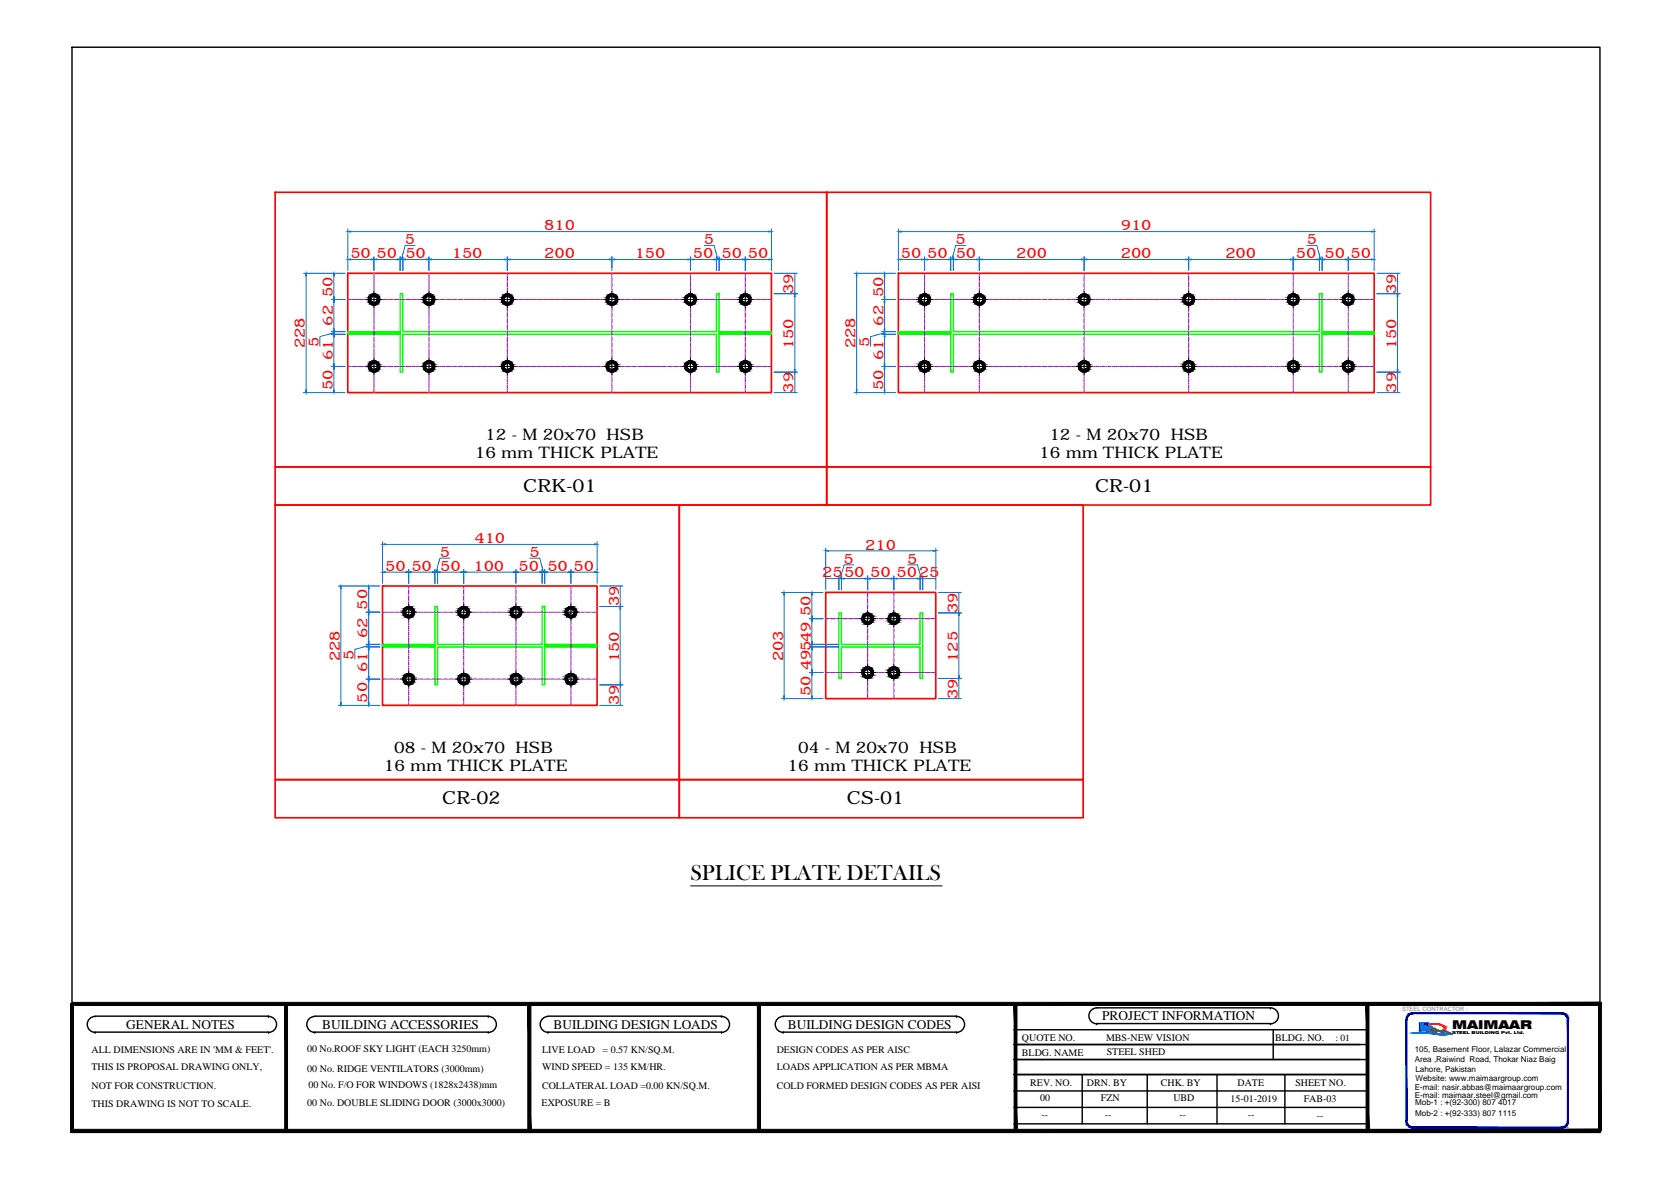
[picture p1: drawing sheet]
<svg xmlns="http://www.w3.org/2000/svg" width="297mm" height="210mm" viewBox="0 0 297 210" stroke-linecap="round" stroke-linejoin="round" font-family="sans-serif">
<defs><g id="words">
<g font-size="4" fill="#f00">
<text x="96.7" y="41">810</text>
<text x="199.2" y="41">910</text>
<text x="62.3" y="45.9">50</text>
<text x="66.9" y="45.9">50</text>
<text x="72" y="43.4">5</text>
<text x="72.1" y="45.9">50</text>
<text x="80.3" y="45.9">150</text>
<text x="96.7" y="45.9">200</text>
<text x="112.8" y="45.9">150</text>
<text x="123.2" y="45.9">50</text>
<text x="125.1" y="43.4">5</text>
<text x="128.3" y="45.9">50</text>
<text x="132.9" y="45.9">50</text>
<text x="160.2" y="45.9">50</text>
<text x="164.8" y="45.9">50</text>
<text x="169.9" y="43.4">5</text>
<text x="169.9" y="45.9">50</text>
<text x="180.7" y="45.9">200</text>
<text x="199.2" y="45.9">200</text>
<text x="217.8" y="45.9">200</text>
<text x="230.3" y="45.9">50</text>
<text x="232.3" y="43.4">5</text>
<text x="235.5" y="45.9">50</text>
<text x="240.1" y="45.9">50</text>
<text x="59.2" y="52.8" transform="rotate(-90 59.2 52.8)">50</text>
<text x="141.1" y="52.2" transform="rotate(-90 141.1 52.2)">39</text>
<text x="157" y="52.8" transform="rotate(-90 157 52.8)">50</text>
<text x="248.3" y="52.2" transform="rotate(-90 248.3 52.2)">39</text>
<text x="59.2" y="57.9" transform="rotate(-90 59.2 57.9)">62</text>
<text x="157" y="57.9" transform="rotate(-90 157 57.9)">62</text>
<text x="54.2" y="61.9" transform="rotate(-90 54.2 61.9)">228</text>
<text x="56.7" y="61.7" transform="rotate(-90 56.7 61.7)">5</text>
<text x="59.2" y="63.9" transform="rotate(-90 59.2 63.9)">61</text>
<text x="141.1" y="62.1" transform="rotate(-90 141.1 62.1)">150</text>
<text x="152.1" y="61.9" transform="rotate(-90 152.1 61.9)">228</text>
<text x="154.6" y="61.7" transform="rotate(-90 154.6 61.7)">5</text>
<text x="157" y="63.9" transform="rotate(-90 157 63.9)">61</text>
<text x="248.3" y="62.1" transform="rotate(-90 248.3 62.1)">150</text>
<text x="59.2" y="69.3" transform="rotate(-90 59.2 69.3)">50</text>
<text x="141.1" y="69.8" transform="rotate(-90 141.1 69.8)">39</text>
<text x="157" y="69.3" transform="rotate(-90 157 69.3)">50</text>
<text x="248.3" y="69.8" transform="rotate(-90 248.3 69.8)">39</text>
<text x="68.5" y="101.5">50</text>
<text x="73.1" y="101.5">50</text>
<text x="78.2" y="99">5</text>
<text x="78.2" y="101.5">50</text>
<text x="84.2" y="101.5">100</text>
<text x="84.3" y="96.5">410</text>
<text x="92.2" y="101.5">50</text>
<text x="94.1" y="99">5</text>
<text x="97.3" y="101.5">50</text>
<text x="102" y="101.5">50</text>
<text x="150" y="100.2">5</text>
<text x="153.8" y="97.7">210</text>
<text x="161.3" y="100.2">5</text>
<text x="110.1" y="107.8" transform="rotate(-90 110.1 107.8)">39</text>
<text x="146.1" y="102.6">25</text>
<text x="150" y="102.6">50</text>
<text x="154.7" y="102.6">50</text>
<text x="159.4" y="102.6">5025</text>
<text x="65.3" y="113.5" transform="rotate(-90 65.3 113.5)">62</text>
<text x="65.3" y="108.3" transform="rotate(-90 65.3 108.3)">50</text>
<text x="144.1" y="109.5" transform="rotate(-90 144.1 109.5)">50</text>
<text x="170.3" y="109" transform="rotate(-90 170.3 109)">39</text>
<text x="60.4" y="117.5" transform="rotate(-90 60.4 117.5)">228</text>
<text x="62.9" y="117.2" transform="rotate(-90 62.9 117.2)">5</text>
<text x="65.3" y="119.5" transform="rotate(-90 65.3 119.5)">61</text>
<text x="110.1" y="117.7" transform="rotate(-90 110.1 117.7)">150</text>
<text x="139.2" y="117.5" transform="rotate(-90 139.2 117.5)">203</text>
<text x="144.1" y="119.1" transform="rotate(-90 144.1 119.1)">495</text>
<text x="144.1" y="114.1" transform="rotate(-90 144.1 114.1)">49</text>
<text x="170.3" y="117.6" transform="rotate(-90 170.3 117.6)">125</text>
<text x="65.3" y="124.9" transform="rotate(-90 65.3 124.9)">50</text>
<text x="110.1" y="125.4" transform="rotate(-90 110.1 125.4)">39</text>
<text x="144.1" y="123.7" transform="rotate(-90 144.1 123.7)">50</text>
<text x="170.3" y="124.2" transform="rotate(-90 170.3 124.2)">39</text>
</g>
<text font-size="3.9" x="122.7" y="156.4">SPLICE PLATE DETAILS</text>
<g font-size="3.2">
<text x="93" y="87.4">CRK-01</text>
<text x="194.7" y="87.4">CR-01</text>
<text x="78.6" y="142.9">CR-02</text>
<text x="150.6" y="142.9">CS-01</text>
</g>
<g font-size="2.8">
<text x="84.4" y="81.4">16 mm THICK PLATE</text>
<text x="86.2" y="78.3">12 - M 20x70 HSB</text>
<text x="184.7" y="81.4">16 mm THICK PLATE</text>
<text x="186.5" y="78.3">12 - M 20x70 HSB</text>
<text x="68.2" y="137">16 mm THICK PLATE</text>
<text x="70.1" y="133.9">08 - M 20x70 HSB</text>
<text x="140" y="137">16 mm THICK PLATE</text>
<text x="141.9" y="133.9">04 - M 20x70 HSB</text>
</g>
<g font-size="2.4">
<text x="22.5" y="182.8">GENERAL NOTES</text>
<text x="57.3" y="182.8">BUILDING ACCESSORIES</text>
<text x="98.4" y="182.8">BUILDING DESIGN LOADS</text>
<text x="140.1" y="182.8">BUILDING DESIGN CODES</text>
<text x="195.9" y="181.3">PROJECT INFORMATION</text>
</g>
<text font-size="2.2" x="258.1" y="182.9">MAIMAAR</text>
<g font-size="1.8">
<text x="181.7" y="185">QUOTE NO.</text>
<text x="196.6" y="185">MBS-NEW VISION</text>
<text x="226.7" y="185">BLDG. NO.</text>
<text x="16.3" y="187.2">ALL DIMENSIONS ARE IN 'MM &amp; FEET'.</text>
<text x="16.3" y="190.1">THIS IS PROPOSAL DRAWING ONLY,</text>
<text x="54.6" y="187">00 No.ROOF SKY LIGHT (EACH 3250mm)</text>
<text x="54.6" y="190.5">00 No. RIDGE VENTILATORS (3000mm)</text>
<text x="96.4" y="190.1">WIND SPEED = 135 KM/HR.</text>
<text x="96.4" y="187.2">LIVE LOAD</text>
<text x="107.1" y="187.2">= 0.57 KN/SQ.M.</text>
<text x="138.1" y="187.2">DESIGN CODES AS PER AISC</text>
<text x="138.1" y="190.1">LOADS APPLICATION AS PER MBMA</text>
<text x="181.7" y="187.6">BLDG. NAME</text>
<text x="196.7" y="187.5">STEEL SHED</text>
<text x="16.3" y="193.5">NOT FOR CONSTRUCTION.</text>
<text x="16.3" y="196.8">THIS DRAWING IS NOT TO SCALE.</text>
<text x="54.6" y="196.6">00 No. DOUBLE SLIDING DOOR (3000x3000)</text>
<text x="54.8" y="193.4">00 No. F/O FOR WINDOWS (1828x2438)mm</text>
<text x="96.3" y="196.5">EXPOSURE = B</text>
<text x="96.4" y="193.5">COLLATERAL LOAD =0.00 KN/SQ.M.</text>
<text x="138.1" y="193.5">COLD FORMED DESIGN CODES AS PER AISI</text>
<text x="183.1" y="193">REV. NO.</text>
<text x="184.9" y="195.7">00</text>
<text x="193.2" y="193.1">DRN. BY</text>
<text x="195.7" y="195.7">FZN</text>
<text x="206.3" y="193.1">CHK. BY</text>
<text x="208.6" y="195.7">UBD</text>
<text x="218.7" y="195.8">15-01-2019</text>
<text x="220" y="193.1">DATE</text>
<text x="230.3" y="193.1">SHEET NO.</text>
<text x="231.7" y="195.9">FAB-03</text>
<text x="185.1" y="198.6">--</text>
<text x="196.4" y="198.6">--</text>
<text x="209.7" y="198.6">--</text>
<text x="221.8" y="198.7">--</text>
<text x="234.1" y="198.9">--</text>
</g>
<text font-size="1.7" x="237.4" y="185.1">: 01</text>
<g font-size="1.4">
<text x="251.5" y="186.9">105, Basement Floor, Lalazar Commercial</text>
<text x="251.5" y="188.7">Area ,Raiwind Road, Thokar Niaz Baig</text>
<text x="251.6" y="190.5">Lahore, Pakistan</text>
<text x="251.5" y="195.1">E-mail: maimaar.steel@gmail.com</text>
<text x="251.5" y="193.6">E-mail: nasir.abbas@maimaargroup.com</text>
<text x="251.6" y="196.4">Mob-1 : +(92-300) 807 4017</text>
<text x="251.6" y="192.1">Website: www.maimaargroup.com</text>
<text x="251.6" y="198.3">Mob-2 : +(92-333) 807 1115</text>
</g>
<text font-size="1.1" fill="#808080" x="249.2" y="179.7">STEEL CONTRACTOR :</text>
<text font-size=".7" x="258.1" y="183.8">STEEL BUILDING Pvt. Ltd.</text>
</g></defs>
<!-- layer: Outer Line -->
<path d="M48.9 34.2h98.1v48.8h-98.1zM147 34.2h107.3v48.8h-107.3zM61.8 48.6h75.3v21.2h-75.3zM159.7 48.6h84.6v21.2h-84.6zM48.9 83h98.1v6.8h-98.1zM48.9 89.8h71.8v48.8h-71.8zM120.7 89.8h71.8v48.8h-71.8zM147 83h107.3v6.8h-107.3zM68 104.2h38.1v21.2h-38.1zM146.8 105.3h19.5v18.9h-19.5zM48.9 138.6h71.8v6.7h-71.8zM120.7 138.6h71.8v6.7h-71.8z" fill="none" stroke="#f00" stroke-width=".3"/>
<!-- layer: 0NSRPURL0 -->
<path d="M71.1 52.2h.5v6.7h55.8v-6.7h.4v13.9h-.4v-6.7h-55.8v6.7h-.5zM169 52.2h.5v6.7h65v-6.7h.5v13.9h-.5v-6.7h-65v6.7h-.5zM77.3 107.8h.5v6.7h18.6v-6.7h.4v13.9h-.4v-6.7h-18.6v6.7h-.5zM149.1 108.9h.5v5.6h13.9v-5.6h.5v11.7h-.5v-5.6h-13.9v5.6h-.5z" fill="none" stroke="#0f0" stroke-width=".25"/>
<!-- layer: stifners -->
<g fill="#00b800" stroke="#00b800" stroke-width=".18">
<path d="M61.8 58.9v.5h9.3zM61.8 58.9h9.3v.5z"/>
<path d="M127.8 58.9v.5h9.3zM127.8 58.9h9.3v.5z"/>
<path d="M159.7 58.9v.5h9.3zM159.7 58.9h9.3v.5z"/>
<path d="M235 58.9v.5h9.3zM235 58.9h9.3v.5z"/>
<path d="M68 114.5v.5h9.3zM68 114.5h9.3v.5z"/>
<path d="M96.8 114.5v.5h9.3zM96.8 114.5h9.3v.5z"/>
</g>
<path d="M61.8 58.9h9.3v.5h-9.3zM127.8 58.9h9.3v.5h-9.3zM159.7 58.9h9.3v.5h-9.3zM235 58.9h9.3v.5h-9.3zM68 114.5h9.3v.5h-9.3zM96.8 114.5h9.3v.5h-9.3z" fill="none" stroke="#00b800" stroke-width=".18"/>
<!-- layer: Grid -->
<g fill="none" stroke="#a500dd" stroke-width=".18">
<path d="M61.8 53.2h.4M62.3 53.2h.2M62.6 53.2h.7M63.4 53.2h.1M63.6 53.2h.7M64.4 53.2h.2M64.7 53.2h.7M65.5 53.2h.1M65.8 53.2h.6M66.5 48.6v.3M66.5 49v.2M66.5 49.3v.7"/>
<path d="M66.5 50.1v.1M66.5 50.3v.7M66.5 51.2v.1M66.5 51.4v.7M66.5 52.2v.1M66.5 52.5v.6M66.5 53.3v.1M66.5 53.5v.7M66.5 54.3v.2M66.5 54.6v.7M66.5 55.4v.1M66.5 55.6v.7"/>
<path d="M66.5 56.4v.2M66.5 56.7v.7M66.5 57.5v.1M66.5 57.8v.6M66.5 58.6v.1M66.5 58.9v.6M66.5 59.6v.1M66.5 59.9v.7M66.6 53.2h.1M66.8 53.2h.7M67.6 53.2h.1M67.9 53.2h.7"/>
<path d="M68.7 53.2h.1M69 53.2h.6M69.7 53.2h.2M70 53.2h.7M70.8 53.2h.1M71.1 53.2h.6M71.9 53.2h.1M72.2 53.2h.6M72.9 53.2h.1M73.2 53.2h.6M74 53.2h.1M74.3 53.2h.6"/>
<path d="M75 53.2h.2M75.3 53.2h.7M76.1 53.2h.2M76.3 48.6v.3M76.3 49v.2M76.3 49.3v.7M76.3 50.1v.1M76.3 50.3v.7M76.3 51.2v.1M76.3 51.4v.7M76.3 52.2v.1M76.3 52.5v.6"/>
<path d="M76.3 53.3v.1M76.3 53.5v.7M76.3 54.3v.2M76.3 54.6v.7M76.3 55.4v.1M76.3 55.6v.7M76.3 56.4v.2M76.3 56.7v.7M76.3 57.5v.1M76.3 57.8v.6M76.3 58.6v.1M76.3 58.9v.6"/>
<path d="M76.3 59.6v.1M76.3 59.9v.7M76.4 53.2h.6M77.1 53.2h.2M77.4 53.2h.7M78.2 53.2h.2M78.5 53.2h.6M79.3 53.2h.1M79.6 53.2h.6M80.4 53.2h.1M80.6 53.2h.7M81.4 53.2h.1"/>
<path d="M81.7 53.2h.6M82.5 53.2h.1M82.7 53.2h.7M83.5 53.2h.2M83.8 53.2h.7M84.6 53.2h.1M84.9 53.2h.6M85.7 53.2h.1M85.9 53.2h.7M86.7 53.2h.1M87 53.2h.6M87.8 53.2h.1"/>
<path d="M88 53.2h.7M88.8 53.2h.2M89.1 53.2h.7M89.9 53.2h.1M90.1 53.2h.7M90.2 48.6v.3M90.2 49v.2M90.2 49.3v.7M90.2 50.1v.1M90.2 50.3v.7M90.2 51.2v.1M90.2 51.4v.7"/>
<path d="M90.2 52.2v.1M90.2 52.5v.6M90.2 53.3v.1M90.2 53.5v.7M90.2 54.3v.2M90.2 54.6v.7M90.2 55.4v.1M90.2 55.6v.7M90.2 56.4v.2M90.2 56.7v.7M90.2 57.5v.1M90.2 57.8v.6"/>
<path d="M90.2 58.6v.1M90.2 58.9v.6M90.2 59.6v.1M90.2 59.9v.7M90.9 53.2h.2M91.2 53.2h.7M92 53.2h.1M92.3 53.2h.6M93.1 53.2h.1M93.3 53.2h.7M94.1 53.2h.1M94.4 53.2h.7"/>
<path d="M95.2 53.2h.1M95.4 53.2h.7M96.2 53.2h.2M96.5 53.2h.7M97.3 53.2h.1M97.6 53.2h.6M98.4 53.2h.1M98.6 53.2h.7M99.4 53.2h.1M99.7 53.2h.6M100.5 53.2h.1M100.7 53.2h.7"/>
<path d="M101.5 53.2h.2M101.8 53.2h.7M102.6 53.2h.1M102.8 53.2h.7M103.6 53.2h.2M103.9 53.2h.7M104.7 53.2h.1M105 53.2h.6M105.8 53.2h.1M106 53.2h.7M106.8 53.2h.1M107.1 53.2h.7"/>
<path d="M107.9 53.2h.1M108.1 53.2h.7M108.8 48.6v.3M108.8 49v.2M108.8 49.3v.7M108.8 50.1v.1M108.8 50.3v.7M108.8 51.2v.1M108.8 51.4v.7M108.8 52.2v.1M108.8 52.5v.6M108.8 53.3v.1"/>
<path d="M108.8 53.5v.7M108.8 54.3v.2M108.8 54.6v.7M108.8 55.4v.1M108.8 55.6v.7M108.8 56.4v.2M108.8 56.7v.7M108.8 57.5v.1M108.8 57.8v.6M108.8 58.6v.1M108.8 58.9v.6M108.8 59.6v.1"/>
<path d="M108.8 59.9v.7M108.9 53.2h.2M109.2 53.2h.7M110 53.2h.1M110.3 53.2h.6M111.1 53.2h.1M111.4 53.2h.6M112.1 53.2h.1M112.4 53.2h.6M113.2 53.2h.1M113.5 53.2h.6M114.2 53.2h.2"/>
<path d="M114.5 53.2h.7M115.3 53.2h.2M115.6 53.2h.6M116.3 53.2h.2M116.6 53.2h.7M117.4 53.2h.2M117.7 53.2h.6M118.5 53.2h.1M118.8 53.2h.6M119.6 53.2h.1M119.8 53.2h.7M120.6 53.2h.1"/>
<path d="M120.9 53.2h.6M121.7 53.2h.1M121.9 53.2h.7M122.7 48.6v.3M122.7 49v.2M122.7 49.3v.7M122.7 50.1v.1M122.7 50.3v.7M122.7 51.2v.1M122.7 51.4v.7M122.7 52.2v.1M122.7 52.5v.6"/>
<path d="M122.7 53.3v.1M122.7 53.5v.7M122.7 54.3v.2M122.7 54.6v.7M122.7 55.4v.1M122.7 55.6v.7M122.7 56.4v.2M122.7 56.7v.7M122.7 57.5v.1M122.7 57.8v.6M122.7 58.6v.1M122.7 58.9v.6"/>
<path d="M122.7 59.6v.1M122.7 59.9v.7M122.7 53.2h.2M123 53.2h.7M123.8 53.2h.1M124.1 53.2h.6M124.9 53.2h.1M125.1 53.2h.7M125.9 53.2h.1M126.2 53.2h.6M127 53.2h.1M127.2 53.2h.7"/>
<path d="M128 53.2h.2M128.3 53.2h.7M129.1 53.2h.1M129.3 53.2h.7M130.1 53.2h.2M130.4 53.2h.7M131.2 53.2h.1M131.5 53.2h.6M132.3 53.2h.1M132.5 48.6v.3M132.5 49v.2M132.5 49.3v.7"/>
<path d="M132.5 50.1v.1M132.5 50.3v.7M132.5 51.2v.1M132.5 51.4v.7M132.5 52.2v.1M132.5 52.5v.6M132.5 53.3v.1M132.5 53.5v.7M132.5 54.3v.2M132.5 54.6v.7M132.5 55.4v.1M132.5 55.6v.7"/>
<path d="M132.5 56.4v.2M132.5 56.7v.7M132.5 57.5v.1M132.5 57.8v.6M132.5 58.6v.1M132.5 58.9v.6M132.5 59.6v.1M132.5 59.9v.7M132.5 53.2h.7M133.3 53.2h.1M133.6 53.2h.7M134.4 53.2h.1"/>
<path d="M134.6 53.2h.7M135.4 53.2h.2M135.7 53.2h.7M136.5 53.2h.1M136.8 53.2h.3M159.7 53.2h.8M160.6 53.2h.2M160.9 53.2h.7M161.7 53.2h.1M161.9 53.2h.7M162.7 53.2h.2M163 53.2h.7"/>
<path d="M163.8 53.2h.1M164.1 53.2h.6M164.4 48.6v.3M164.4 49v.2M164.4 49.3v.7M164.4 50.1v.1M164.4 50.3v.7M164.4 51.2v.1M164.4 51.4v.7M164.4 52.2v.1M164.4 52.5v.6M164.4 53.3v.1"/>
<path d="M164.4 53.5v.7M164.4 54.3v.2M164.4 54.6v.7M164.4 55.4v.1M164.4 55.6v.7M164.4 56.4v.2M164.4 56.7v.7M164.4 57.5v.1M164.4 57.8v.6M164.4 58.6v.1M164.4 58.9v.6M164.4 59.6v.1"/>
<path d="M164.4 59.9v.7M164.9 53.2h.1M165.1 53.2h.7M165.9 53.2h.1M166.2 53.2h.6M167 53.2h.1M167.2 53.2h.7M168 53.2h.2M168.3 53.2h.7M169.1 53.2h.1M169.3 53.2h.7M170.2 53.2h.1"/>
<path d="M170.4 53.2h.7M171.2 53.2h.1M171.5 53.2h.6M172.3 53.2h.1M172.5 53.2h.7M173.3 53.2h.2M173.6 53.2h.7M174.1 48.6v.3M174.1 49v.2M174.1 49.3v.7M174.1 50.1v.1M174.1 50.3v.7"/>
<path d="M174.1 51.2v.1M174.1 51.4v.7M174.1 52.2v.1M174.1 52.5v.6M174.1 53.3v.1M174.1 53.5v.7M174.1 54.3v.2M174.1 54.6v.7M174.1 55.4v.1M174.1 55.6v.7M174.1 56.4v.2M174.1 56.7v.7"/>
<path d="M174.1 57.5v.1M174.1 57.8v.6M174.1 58.6v.1M174.1 58.9v.6M174.1 59.6v.1M174.1 59.9v.7M174.4 53.2h.1M174.6 53.2h.7M175.4 53.2h.2M175.7 53.2h.7M176.5 53.2h.1M176.8 53.2h.6"/>
<path d="M177.6 53.2h.1M177.8 53.2h.7M178.6 53.2h.1M178.9 53.2h.6M179.7 53.2h.1M179.9 53.2h.7M180.7 53.2h.2M181 53.2h.7M181.8 53.2h.1M182 53.2h.7M182.9 53.2h.1M183.1 53.2h.7"/>
<path d="M183.9 53.2h.1M184.2 53.2h.6M185 53.2h.1M185.3 53.2h.6M186 53.2h.2M186.3 53.2h.7M187.1 53.2h.1M187.4 53.2h.6M188.1 53.2h.2M188.4 53.2h.7M189.2 53.2h.1M189.5 53.2h.6"/>
<path d="M190.3 53.2h.1M190.6 53.2h.6M191.3 53.2h.2M191.6 53.2h.6M192.4 53.2h.1M192.7 53.2h.6M192.7 48.6v.3M192.7 49v.2M192.7 49.3v.7M192.7 50.1v.1M192.7 50.3v.7M192.7 51.2v.1"/>
<path d="M192.7 51.4v.7M192.7 52.2v.1M192.7 52.5v.6M192.7 53.3v.1M192.7 53.5v.7M192.7 54.3v.2M192.7 54.6v.7M192.7 55.4v.1M192.7 55.6v.7M192.7 56.4v.2M192.7 56.7v.7M192.7 57.5v.1"/>
<path d="M192.7 57.8v.6M192.7 58.6v.1M192.7 58.9v.6M192.7 59.6v.1M192.7 59.9v.7M193.4 53.2h.2M193.7 53.2h.7M194.5 53.2h.2M194.8 53.2h.6M195.6 53.2h.1M195.8 53.2h.7M196.7 53.2h.1"/>
<path d="M196.9 53.2h.6M197.7 53.2h.1M198 53.2h.6M198.8 53.2h.1M199 53.2h.7M199.8 53.2h.2M200.1 53.2h.7M200.9 53.2h.1M201.1 53.2h.7M201.9 53.2h.2M202.2 53.2h.7M203 53.2h.1"/>
<path d="M203.3 53.2h.6M204.1 53.2h.1M204.3 53.2h.7M205.1 53.2h.1M205.4 53.2h.7M206.2 53.2h.1M206.4 53.2h.7M207.2 53.2h.2M207.5 53.2h.7M208.3 53.2h.1M208.5 53.2h.7M209.4 53.2h.1"/>
<path d="M209.6 53.2h.7M210.4 53.2h.1M210.7 53.2h.6M211.3 48.6v.3M211.3 49v.2M211.3 49.3v.7M211.3 50.1v.1M211.3 50.3v.7M211.3 51.2v.1M211.3 51.4v.7M211.3 52.2v.1M211.3 52.5v.6"/>
<path d="M211.3 53.3v.1M211.3 53.5v.7M211.3 54.3v.2M211.3 54.6v.7M211.3 55.4v.1M211.3 55.6v.7M211.3 56.4v.2M211.3 56.7v.7M211.3 57.5v.1M211.3 57.8v.6M211.3 58.6v.1M211.3 58.9v.6"/>
<path d="M211.3 59.6v.1M211.3 59.9v.7M211.5 53.2h.1M211.7 53.2h.7M212.5 53.2h.2M212.8 53.2h.7M213.6 53.2h.1M213.8 53.2h.7M214.6 53.2h.2M214.9 53.2h.7M215.7 53.2h.1M216 53.2h.6"/>
<path d="M216.8 53.2h.1M217 53.2h.7M217.8 53.2h.1M218.1 53.2h.7M218.9 53.2h.1M219.1 53.2h.7M219.9 53.2h.2M220.2 53.2h.7M221 53.2h.1M221.2 53.2h.7M222.1 53.2h.1M222.3 53.2h.7"/>
<path d="M223.1 53.2h.1M223.4 53.2h.6M224.2 53.2h.1M224.4 53.2h.7M225.2 53.2h.2M225.5 53.2h.7M226.3 53.2h.1M226.6 53.2h.6M227.3 53.2h.2M227.6 53.2h.7M228.4 53.2h.1M228.7 53.2h.6"/>
<path d="M229.5 53.2h.1M229.8 53.2h.6M229.9 48.6v.3M229.9 49v.2M229.9 49.3v.7M229.9 50.1v.1M229.9 50.3v.7M229.9 51.2v.1M229.9 51.4v.7M229.9 52.2v.1M229.9 52.5v.6M229.9 53.3v.1"/>
<path d="M229.9 53.5v.7M229.9 54.3v.2M229.9 54.6v.7M229.9 55.4v.1M229.9 55.6v.7M229.9 56.4v.2M229.9 56.7v.7M229.9 57.5v.1M229.9 57.8v.6M229.9 58.6v.1M229.9 58.9v.6M229.9 59.6v.1"/>
<path d="M229.9 59.9v.7M230.5 53.2h.2M230.8 53.2h.7M231.6 53.2h.1M231.9 53.2h.6M232.6 53.2h.2M232.9 53.2h.7M233.7 53.2h.2M234 53.2h.6M234.8 53.2h.1M235 53.2h.7M235.9 53.2h.1"/>
<path d="M236.1 53.2h.6M236.9 53.2h.1M237.2 53.2h.6M238 53.2h.1M238.2 53.2h.7M239 53.2h.2M239.3 53.2h.6M239.7 48.6v.3M239.7 49v.2M239.7 49.3v.7M239.7 50.1v.1M239.7 50.3v.7"/>
<path d="M239.7 51.2v.1M239.7 51.4v.7M239.7 52.2v.1M239.7 52.5v.6M239.7 53.3v.1M239.7 53.5v.7M239.7 54.3v.2M239.7 54.6v.7M239.7 55.4v.1M239.7 55.6v.7M239.7 56.4v.2M239.7 56.7v.7"/>
<path d="M239.7 57.5v.1M239.7 57.8v.6M239.7 58.6v.1M239.7 58.9v.6M239.7 59.6v.1M239.7 59.9v.7M240.1 53.2h.1M240.3 53.2h.7M241.1 53.2h.2M241.4 53.2h.7M242.2 53.2h.1M242.5 53.2h.6"/>
<path d="M243.3 53.2h.1M243.5 53.2h.8M61.8 65.1h.4M62.3 65.1h.2M62.6 65.1h.7M63.4 65.1h.1M63.6 65.1h.7M64.4 65.1h.2M64.7 65.1h.7M65.5 65.1h.1M65.8 65.1h.6M66.5 60.7v.1"/>
<path d="M66.5 61v.6M66.5 61.7v.2M66.5 62v.7M66.5 62.8v.2M66.5 63.1v.6M66.5 63.9v.1M66.5 64.1v.7M66.5 64.9v.2M66.5 65.2v.6M66.5 66v.1M66.5 66.3v.6M66.5 67v.2"/>
<path d="M66.5 67.3v.7M66.5 68.1v.2M66.5 68.4v.6M66.5 69.2v.1M66.5 69.4v.4M66.6 65.1h.1M66.8 65.1h.7M67.6 65.1h.1M67.9 65.1h.7M68.7 65.1h.1M69 65.1h.6M69.7 65.1h.2"/>
<path d="M70 65.1h.7M70.8 65.1h.1M71.1 65.1h.6M71.9 65.1h.1M72.2 65.1h.6M72.9 65.1h.1M73.2 65.1h.6M74 65.1h.1M74.3 65.1h.6M75 65.1h.2M75.3 65.1h.7M76.1 65.1h.2"/>
<path d="M76.3 60.7v.1M76.3 61v.6M76.3 61.7v.2M76.3 62v.7M76.3 62.8v.2M76.3 63.1v.6M76.3 63.9v.1M76.3 64.1v.7M76.3 64.9v.2M76.3 65.2v.6M76.3 66v.1M76.3 66.3v.6"/>
<path d="M76.3 67v.2M76.3 67.3v.7M76.3 68.1v.2M76.3 68.4v.6M76.3 69.2v.1M76.3 69.4v.4M76.4 65.1h.6M77.1 65.1h.2M77.4 65.1h.7M78.2 65.1h.2M78.5 65.1h.6M79.3 65.1h.1"/>
<path d="M79.6 65.1h.6M80.4 65.1h.1M80.6 65.1h.7M81.4 65.1h.1M81.7 65.1h.6M82.5 65.1h.1M82.7 65.1h.7M83.5 65.1h.2M83.8 65.1h.7M84.6 65.1h.1M84.9 65.1h.6M85.7 65.1h.1"/>
<path d="M85.9 65.1h.7M86.7 65.1h.1M87 65.1h.6M87.8 65.1h.1M88 65.1h.7M88.8 65.1h.2M89.1 65.1h.7M89.9 65.1h.1M90.1 65.1h.7M90.2 60.7v.1M90.2 61v.6M90.2 61.7v.2"/>
<path d="M90.2 62v.7M90.2 62.8v.2M90.2 63.1v.6M90.2 63.9v.1M90.2 64.1v.7M90.2 64.9v.2M90.2 65.2v.6M90.2 66v.1M90.2 66.3v.6M90.2 67v.2M90.2 67.3v.7M90.2 68.1v.2"/>
<path d="M90.2 68.4v.6M90.2 69.2v.1M90.2 69.4v.4M90.9 65.1h.2M91.2 65.1h.7M92 65.1h.1M92.3 65.1h.6M93.1 65.1h.1M93.3 65.1h.7M94.1 65.1h.1M94.4 65.1h.7M95.2 65.1h.1"/>
<path d="M95.4 65.1h.7M96.2 65.1h.2M96.5 65.1h.7M97.3 65.1h.1M97.6 65.1h.6M98.4 65.1h.1M98.6 65.1h.7M99.4 65.1h.1M99.7 65.1h.6M100.5 65.1h.1M100.7 65.1h.7M101.5 65.1h.2"/>
<path d="M101.8 65.1h.7M102.6 65.1h.1M102.8 65.1h.7M103.6 65.1h.2M103.9 65.1h.7M104.7 65.1h.1M105 65.1h.6M105.8 65.1h.1M106 65.1h.7M106.8 65.1h.1M107.1 65.1h.7M107.9 65.1h.1"/>
<path d="M108.1 65.1h.7M108.8 60.7v.1M108.8 61v.6M108.8 61.7v.2M108.8 62v.7M108.8 62.8v.2M108.8 63.1v.6M108.8 63.9v.1M108.8 64.1v.7M108.8 64.9v.2M108.8 65.2v.6M108.8 66v.1"/>
<path d="M108.8 66.3v.6M108.8 67v.2M108.8 67.3v.7M108.8 68.1v.2M108.8 68.4v.6M108.8 69.2v.1M108.8 69.4v.4M108.9 65.1h.2M109.2 65.1h.7M110 65.1h.1M110.3 65.1h.6M111.1 65.1h.1"/>
<path d="M111.4 65.1h.6M112.1 65.1h.1M112.4 65.1h.6M113.2 65.1h.1M113.5 65.1h.6M114.2 65.1h.2M114.5 65.1h.7M115.3 65.1h.2M115.6 65.1h.6M116.3 65.1h.2M116.6 65.1h.7M117.4 65.1h.2"/>
<path d="M117.7 65.1h.6M118.5 65.1h.1M118.8 65.1h.6M119.6 65.1h.1M119.8 65.1h.7M120.6 65.1h.1M120.9 65.1h.6M121.7 65.1h.1M121.9 65.1h.7M122.7 60.7v.1M122.7 61v.6M122.7 61.7v.2"/>
<path d="M122.7 62v.7M122.7 62.8v.2M122.7 63.1v.6M122.7 63.9v.1M122.7 64.1v.7M122.7 64.9v.2M122.7 65.2v.6M122.7 66v.1M122.7 66.3v.6M122.7 67v.2M122.7 67.3v.7M122.7 68.1v.2"/>
<path d="M122.7 68.4v.6M122.7 69.2v.1M122.7 69.4v.4M122.7 65.1h.2M123 65.1h.7M123.8 65.1h.1M124.1 65.1h.6M124.9 65.1h.1M125.1 65.1h.7M125.9 65.1h.1M126.2 65.1h.6M127 65.1h.1"/>
<path d="M127.2 65.1h.7M128 65.1h.2M128.3 65.1h.7M129.1 65.1h.1M129.3 65.1h.7M130.1 65.1h.2M130.4 65.1h.7M131.2 65.1h.1M131.5 65.1h.6M132.3 65.1h.1M132.5 60.7v.1M132.5 61v.6"/>
<path d="M132.5 61.7v.2M132.5 62v.7M132.5 62.8v.2M132.5 63.1v.6M132.5 63.9v.1M132.5 64.1v.7M132.5 64.9v.2M132.5 65.2v.6M132.5 66v.1M132.5 66.3v.6M132.5 67v.2M132.5 67.3v.7"/>
<path d="M132.5 68.1v.2M132.5 68.4v.6M132.5 69.2v.1M132.5 69.4v.4M132.5 65.1h.7M133.3 65.1h.1M133.6 65.1h.7M134.4 65.1h.1M134.6 65.1h.7M135.4 65.1h.2M135.7 65.1h.7M136.5 65.1h.1"/>
<path d="M136.8 65.1h.3M159.7 65.1h.8M160.6 65.1h.2M160.9 65.1h.7M161.7 65.1h.1M161.9 65.1h.7M162.7 65.1h.2M163 65.1h.7M163.8 65.1h.1M164.1 65.1h.6M164.4 60.7v.1M164.4 61v.6"/>
<path d="M164.4 61.7v.2M164.4 62v.7M164.4 62.8v.2M164.4 63.1v.6M164.4 63.9v.1M164.4 64.1v.7M164.4 64.9v.2M164.4 65.2v.6M164.4 66v.1M164.4 66.3v.6M164.4 67v.2M164.4 67.3v.7"/>
<path d="M164.4 68.1v.2M164.4 68.4v.6M164.4 69.2v.1M164.4 69.4v.4M164.9 65.1h.1M165.1 65.1h.7M165.9 65.1h.1M166.2 65.1h.6M167 65.1h.1M167.2 65.1h.7M168 65.1h.2M168.3 65.1h.7"/>
<path d="M169.1 65.1h.1M169.3 65.1h.7M170.2 65.1h.1M170.4 65.1h.7M171.2 65.1h.1M171.5 65.1h.6M172.3 65.1h.1M172.5 65.1h.7M173.3 65.1h.2M173.6 65.1h.7M174.1 60.7v.1M174.1 61v.6"/>
<path d="M174.1 61.7v.2M174.1 62v.7M174.1 62.8v.2M174.1 63.1v.6M174.1 63.9v.1M174.1 64.1v.7M174.1 64.9v.2M174.1 65.2v.6M174.1 66v.1M174.1 66.3v.6M174.1 67v.2M174.1 67.3v.7"/>
<path d="M174.1 68.1v.2M174.1 68.4v.6M174.1 69.2v.1M174.1 69.4v.4M174.4 65.1h.1M174.6 65.1h.7M175.4 65.1h.2M175.7 65.1h.7M176.5 65.1h.1M176.8 65.1h.6M177.6 65.1h.1M177.8 65.1h.7"/>
<path d="M178.6 65.1h.1M178.9 65.1h.6M179.7 65.1h.1M179.9 65.1h.7M180.7 65.1h.2M181 65.1h.7M181.8 65.1h.1M182 65.1h.7M182.9 65.1h.1M183.1 65.1h.7M183.9 65.1h.1M184.2 65.1h.6"/>
<path d="M185 65.1h.1M185.3 65.1h.6M186 65.1h.2M186.3 65.1h.7M187.1 65.1h.1M187.4 65.1h.6M188.1 65.1h.2M188.4 65.1h.7M189.2 65.1h.1M189.5 65.1h.6M190.3 65.1h.1M190.6 65.1h.6"/>
<path d="M191.3 65.1h.2M191.6 65.1h.6M192.4 65.1h.1M192.7 65.1h.6M192.7 60.7v.1M192.7 61v.6M192.7 61.7v.2M192.7 62v.7M192.7 62.8v.2M192.7 63.1v.6M192.7 63.9v.1M192.7 64.1v.7"/>
<path d="M192.7 64.9v.2M192.7 65.2v.6M192.7 66v.1M192.7 66.3v.6M192.7 67v.2M192.7 67.3v.7M192.7 68.1v.2M192.7 68.4v.6M192.7 69.2v.1M192.7 69.4v.4M193.4 65.1h.2M193.7 65.1h.7"/>
<path d="M194.5 65.1h.2M194.8 65.1h.6M195.6 65.1h.1M195.8 65.1h.7M196.7 65.1h.1M196.9 65.1h.6M197.7 65.1h.1M198 65.1h.6M198.8 65.1h.1M199 65.1h.7M199.8 65.1h.2M200.1 65.1h.7"/>
<path d="M200.9 65.1h.1M201.1 65.1h.7M201.9 65.1h.2M202.2 65.1h.7M203 65.1h.1M203.3 65.1h.6M204.1 65.1h.1M204.3 65.1h.7M205.1 65.1h.1M205.4 65.1h.7M206.2 65.1h.1M206.4 65.1h.7"/>
<path d="M207.2 65.1h.2M207.5 65.1h.7M208.3 65.1h.1M208.5 65.1h.7M209.4 65.1h.1M209.6 65.1h.7M210.4 65.1h.1M210.7 65.1h.6M211.3 60.7v.1M211.3 61v.6M211.3 61.7v.2M211.3 62v.7"/>
<path d="M211.3 62.8v.2M211.3 63.1v.6M211.3 63.9v.1M211.3 64.1v.7M211.3 64.9v.2M211.3 65.2v.6M211.3 66v.1M211.3 66.3v.6M211.3 67v.2M211.3 67.3v.7M211.3 68.1v.2M211.3 68.4v.6"/>
<path d="M211.3 69.2v.1M211.3 69.4v.4M211.5 65.1h.1M211.7 65.1h.7M212.5 65.1h.2M212.8 65.1h.7M213.6 65.1h.1M213.8 65.1h.7M214.6 65.1h.2M214.9 65.1h.7M215.7 65.1h.1M216 65.1h.6"/>
<path d="M216.8 65.1h.1M217 65.1h.7M217.8 65.1h.1M218.1 65.1h.7M218.9 65.1h.1M219.1 65.1h.7M219.9 65.1h.2M220.2 65.1h.7M221 65.1h.1M221.2 65.1h.7M222.1 65.1h.1M222.3 65.1h.7"/>
<path d="M223.1 65.1h.1M223.4 65.1h.6M224.2 65.1h.1M224.4 65.1h.7M225.2 65.1h.2M225.5 65.1h.7M226.3 65.1h.1M226.6 65.1h.6M227.3 65.1h.2M227.6 65.1h.7M228.4 65.1h.1M228.7 65.1h.6"/>
<path d="M229.5 65.1h.1M229.8 65.1h.6M229.9 60.7v.1M229.9 61v.6M229.9 61.7v.2M229.9 62v.7M229.9 62.8v.2M229.9 63.1v.6M229.9 63.9v.1M229.9 64.1v.7M229.9 64.9v.2M229.9 65.2v.6"/>
<path d="M229.9 66v.1M229.9 66.3v.6M229.9 67v.2M229.9 67.3v.7M229.9 68.1v.2M229.9 68.4v.6M229.9 69.2v.1M229.9 69.4v.4M230.5 65.1h.2M230.8 65.1h.7M231.6 65.1h.1M231.9 65.1h.6"/>
<path d="M232.6 65.1h.2M232.9 65.1h.7M233.7 65.1h.2M234 65.1h.6M234.8 65.1h.1M235 65.1h.7M235.9 65.1h.1M236.1 65.1h.6M236.9 65.1h.1M237.2 65.1h.6M238 65.1h.1M238.2 65.1h.7"/>
<path d="M239 65.1h.2M239.3 65.1h.6M239.7 60.7v.1M239.7 61v.6M239.7 61.7v.2M239.7 62v.7M239.7 62.8v.2M239.7 63.1v.6M239.7 63.9v.1M239.7 64.1v.7M239.7 64.9v.2M239.7 65.2v.6"/>
<path d="M239.7 66v.1M239.7 66.3v.6M239.7 67v.2M239.7 67.3v.7M239.7 68.1v.2M239.7 68.4v.6M239.7 69.2v.1M239.7 69.4v.4M240.1 65.1h.1M240.3 65.1h.7M241.1 65.1h.2M241.4 65.1h.7"/>
<path d="M242.2 65.1h.1M242.5 65.1h.6M243.3 65.1h.1M243.5 65.1h.8M68 108.8h.8M69 108.8h.1M69.3 108.8h.6M70 108.8h.2M70.3 108.8h.7M71.1 108.8h.2M71.4 108.8h.6M72.2 108.8h.1"/>
<path d="M72.4 108.8h.7M72.7 104.2v.3M72.7 104.6v.1M72.7 104.9v.7M72.7 105.7v.1M72.7 105.9v.7M72.7 106.7v.2M72.7 107v.7M72.7 107.8v.1M72.7 108v.7M72.7 108.9v.1M72.7 109.1v.7"/>
<path d="M72.7 109.9v.1M72.7 110.2v.6M72.7 111v.1M72.7 111.2v.7M72.7 112v.2M72.7 112.3v.7M72.7 113.1v.1M72.7 113.3v.7M72.7 114.1v.2M72.7 114.4v.7M72.7 115.2v.1M72.7 115.5v.6"/>
<path d="M72.7 116.3v.1M72.7 116.6v.6M72.7 117.3v.1M72.7 117.6v.7M72.7 118.4v.1M72.7 118.7v.6M72.7 119.4v.2M72.7 119.7v.7M73.3 108.8h.1M73.5 108.8h.6M74.3 108.8h.1M74.6 108.8h.6"/>
<path d="M75.4 108.8h.1M75.6 108.8h.7M76.4 108.8h.2M76.7 108.8h.7M77.5 108.8h.1M77.7 108.8h.7M78.5 108.8h.2M78.8 108.8h.7M79.6 108.8h.1M79.9 108.8h.6M80.7 108.8h.1M80.9 108.8h.7"/>
<path d="M81.7 108.8h.1M82 108.8h.6M82.4 104.2v.3M82.4 104.6v.1M82.4 104.9v.7M82.4 105.7v.1M82.4 105.9v.7M82.4 106.7v.2M82.4 107v.7M82.4 107.8v.1M82.4 108v.7M82.4 108.9v.1"/>
<path d="M82.4 109.1v.7M82.4 109.9v.1M82.4 110.2v.6M82.4 111v.1M82.4 111.2v.7M82.4 112v.2M82.4 112.3v.7M82.4 113.1v.1M82.4 113.3v.7M82.4 114.1v.2M82.4 114.4v.7M82.4 115.2v.1"/>
<path d="M82.4 115.5v.6M82.4 116.3v.1M82.4 116.6v.6M82.4 117.3v.1M82.4 117.6v.7M82.4 118.4v.1M82.4 118.7v.6M82.4 119.4v.2M82.4 119.7v.7M82.8 108.8h.1M83 108.8h.7M83.8 108.8h.2"/>
<path d="M84.1 108.8h.7M84.9 108.8h.1M85.1 108.8h.7M86 108.8h.1M86.2 108.8h.7M87 108.8h.1M87.3 108.8h.6M88.1 108.8h.1M88.3 108.8h.7M89.1 108.8h.2M89.4 108.8h.7M90.2 108.8h.1"/>
<path d="M90.4 108.8h.7M91.2 108.8h.2M91.5 108.8h.7M91.7 104.2v.3M91.7 104.6v.1M91.7 104.9v.7M91.7 105.7v.1M91.7 105.9v.7M91.7 106.7v.2M91.7 107v.7M91.7 107.8v.1M91.7 108v.7"/>
<path d="M91.7 108.9v.1M91.7 109.1v.7M91.7 109.9v.1M91.7 110.2v.6M91.7 111v.1M91.7 111.2v.7M91.7 112v.2M91.7 112.3v.7M91.7 113.1v.1M91.7 113.3v.7M91.7 114.1v.2M91.7 114.4v.7"/>
<path d="M91.7 115.2v.1M91.7 115.5v.6M91.7 116.3v.1M91.7 116.6v.6M91.7 117.3v.1M91.7 117.6v.7M91.7 118.4v.1M91.7 118.7v.6M91.7 119.4v.2M91.7 119.7v.7M92.3 108.8h.1M92.6 108.8h.6"/>
<path d="M93.4 108.8h.1M93.6 108.8h.7M94.4 108.8h.1M94.7 108.8h.6M95.5 108.8h.1M95.7 108.8h.7M96.5 108.8h.2M96.8 108.8h.7M97.6 108.8h.1M97.8 108.8h.7M98.7 108.8h.1M98.9 108.8h.7"/>
<path d="M99.7 108.8h.1M100 108.8h.6M100.8 108.8h.1M101 108.8h.7M101.5 104.2v.3M101.5 104.6v.1M101.5 104.9v.7M101.5 105.7v.1M101.5 105.9v.7M101.5 106.7v.2M101.5 107v.7M101.5 107.8v.1"/>
<path d="M101.5 108v.7M101.5 108.9v.1M101.5 109.1v.7M101.5 109.9v.1M101.5 110.2v.6M101.5 111v.1M101.5 111.2v.7M101.5 112v.2M101.5 112.3v.7M101.5 113.1v.1M101.5 113.3v.7M101.5 114.1v.2"/>
<path d="M101.5 114.4v.7M101.5 115.2v.1M101.5 115.5v.6M101.5 116.3v.1M101.5 116.6v.6M101.5 117.3v.1M101.5 117.6v.7M101.5 118.4v.1M101.5 118.7v.6M101.5 119.4v.2M101.5 119.7v.7M101.8 108.8h.2"/>
<path d="M102.1 108.8h.7M102.9 108.8h.1M103.2 108.8h.6M103.9 108.8h.2M104.2 108.8h.7M105 108.8h.1M105.3 108.8h.8M146.8 119.5h.6M146.8 110h.6M147.5 119.5h.1M147.5 110h.1M147.8 119.5h.6"/>
<path d="M147.8 110h.6M148.6 119.5h.1M148.6 110h.1M148.8 119.5h.7M148.8 110h.7M149.6 119.5h.1M149.6 110h.1M149.9 119.5h.7M149.9 110h.7M150.7 119.5h.1M150.7 110h.1M150.9 119.5h.7"/>
<path d="M150.9 110h.7M151.7 119.5h.2M151.7 110h.2M152 119.5h.7M152 110h.7M152.8 119.5h.1M152.8 110h.1M153 119.5h.7M153 110h.7M153.9 119.5h.1M153.9 110h.1M154.1 119.5h.7"/>
<path d="M154.1 110h.7M154.2 105.3v.8M154.2 106.2v.2M154.2 106.5v.6M154.2 107.3v.1M154.2 107.5v.7M154.2 108.3v.2M154.2 108.6v.6M154.2 109.4v.1M154.2 109.7v.6M154.2 110.5v.1M154.2 110.7v.7"/>
<path d="M154.2 111.5v.1M154.2 111.8v.7M154.2 112.6v.1M154.2 112.8v.7M154.2 113.6v.2M154.2 113.9v.7M154.2 114.7v.1M154.2 114.9v.7M154.2 115.8v.1M154.2 116v.7M154.2 116.8v.1M154.2 117.1v.6"/>
<path d="M154.2 117.9v.1M154.2 118.1v.7M154.2 118.9v.2M154.2 119.2v.7M154.2 120v.1M154.9 119.5h.1M154.9 110h.1M155.2 119.5h.6M155.2 110h.6M156 119.5h.1M156 110h.1M156.2 119.5h.7"/>
<path d="M156.2 110h.7M157 119.5h.2M157 110h.2M157.3 119.5h.7M157.3 110h.7M158.1 119.5h.1M158.1 110h.1M158.3 119.5h.7M158.3 110h.7M158.9 105.3v.8M158.9 106.2v.2M158.9 106.5v.6"/>
<path d="M158.9 107.3v.1M158.9 107.5v.7M158.9 108.3v.2M158.9 108.6v.6M158.9 109.4v.1M158.9 109.7v.6M158.9 110.5v.1M158.9 110.7v.7M158.9 111.5v.1M158.9 111.8v.7M158.9 112.6v.1M158.9 112.8v.7"/>
<path d="M158.9 113.6v.2M158.9 113.9v.7M158.9 114.7v.1M158.9 114.9v.7M158.9 115.8v.1M158.9 116v.7M158.9 116.8v.1M158.9 117.1v.6M158.9 117.9v.1M158.9 118.1v.7M158.9 118.9v.2M158.9 119.2v.7"/>
<path d="M158.9 120v.1M159.1 119.5h.2M159.1 110h.2M159.4 119.5h.7M159.4 110h.7M160.2 119.5h.1M160.2 110h.1M160.5 119.5h.6M160.5 110h.6M161.3 119.5h.1M161.3 110h.1M161.5 119.5h.7"/>
<path d="M161.5 110h.7M162.3 119.5h.1M162.3 110h.1M162.6 119.5h.7M162.6 110h.7M163.4 119.5h.1M163.4 110h.1M163.6 119.5h.7M163.6 110h.7M164.4 119.5h.2M164.4 110h.2M164.7 119.5h.7"/>
<path d="M164.7 110h.7M165.5 119.5h.1M165.5 110h.1M165.7 119.5h.6M165.7 110h.6M68 120.7h.8M69 120.7h.1M69.3 120.7h.6M70 120.7h.2M70.3 120.7h.7M71.1 120.7h.2M71.4 120.7h.6"/>
<path d="M72.2 120.7h.1M72.4 120.7h.7M72.7 120.5v.1M72.7 120.8v.6M72.7 121.6v.1M72.7 121.8v.7M72.7 122.6v.2M72.7 122.9v.6M72.7 123.7v.1M72.7 124v.6M72.7 124.7v.2M72.7 125v.4"/>
<path d="M73.3 120.7h.1M73.5 120.7h.6M74.3 120.7h.1M74.6 120.7h.6M75.4 120.7h.1M75.6 120.7h.7M76.4 120.7h.2M76.7 120.7h.7M77.5 120.7h.1M77.7 120.7h.7M78.5 120.7h.2M78.8 120.7h.7"/>
<path d="M79.6 120.7h.1M79.9 120.7h.6M80.7 120.7h.1M80.9 120.7h.7M81.7 120.7h.1M82 120.7h.6M82.4 120.5v.1M82.4 120.8v.6M82.4 121.6v.1M82.4 121.8v.7M82.4 122.6v.2M82.4 122.9v.6"/>
<path d="M82.4 123.7v.1M82.4 124v.6M82.4 124.7v.2M82.4 125v.4M82.8 120.7h.1M83 120.7h.7M83.8 120.7h.2M84.1 120.7h.7M84.9 120.7h.1M85.1 120.7h.7M86 120.7h.1M86.2 120.7h.7"/>
<path d="M87 120.7h.1M87.3 120.7h.6M88.1 120.7h.1M88.3 120.7h.7M89.1 120.7h.2M89.4 120.7h.7M90.2 120.7h.1M90.4 120.7h.7M91.2 120.7h.2M91.5 120.7h.7M91.7 120.5v.1M91.7 120.8v.6"/>
<path d="M91.7 121.6v.1M91.7 121.8v.7M91.7 122.6v.2M91.7 122.9v.6M91.7 123.7v.1M91.7 124v.6M91.7 124.7v.2M91.7 125v.4M92.3 120.7h.1M92.6 120.7h.6M93.4 120.7h.1M93.6 120.7h.7"/>
<path d="M94.4 120.7h.1M94.7 120.7h.6M95.5 120.7h.1M95.7 120.7h.7M96.5 120.7h.2M96.8 120.7h.7M97.6 120.7h.1M97.8 120.7h.7M98.7 120.7h.1M98.9 120.7h.7M99.7 120.7h.1M100 120.7h.6"/>
<path d="M100.8 120.7h.1M101 120.7h.7M101.5 120.5v.1M101.5 120.8v.6M101.5 121.6v.1M101.5 121.8v.7M101.5 122.6v.2M101.5 122.9v.6M101.5 123.7v.1M101.5 124v.6M101.5 124.7v.2M101.5 125v.4"/>
<path d="M101.8 120.7h.2M102.1 120.7h.7M102.9 120.7h.1M103.2 120.7h.6M103.9 120.7h.2M104.2 120.7h.7M105 120.7h.1M105.3 120.7h.8M154.2 120.2v.7M154.2 121v.2M154.2 121.3v.7M154.2 122.1v.1"/>
<path d="M154.2 122.4v.6M154.2 123.2v.1M154.2 123.4v.8M158.9 120.2v.7M158.9 121v.2M158.9 121.3v.7M158.9 122.1v.1M158.9 122.4v.6M158.9 123.2v.1M158.9 123.4v.8"/>
</g>
<!-- layer: Dimensions -->
<g fill="none" stroke="#006edd" stroke-width=".18">
<path d="M53.9 48.6h7.5M54.4 49v20.3M58.9 53.2h2.5M58.9 58.9h2.5M58.9 59.4h2.5M59.4 59.2l-2.5 .6v1.8M59.4 58.9v.5v-.5M59.4 49v3.8M59.4 53.7v4.8M59.4 59.9v4.8M61.8 40.7v7.4M62.3 46.1h3.7"/>
<path d="M62.3 41.2h74.4M66.5 45.6v2.5M66.9 46.1h3.8M71.1 46.1h.5h-.5M71.1 45.6v2.5M71.6 45.6v2.5M72.1 46.1h3.7M73.8 43.6h-1.8l-.7 2.5M76.3 45.6v2.5M76.7 46.1h13M90.2 45.6v2.5M90.6 46.1h17.7"/>
<path d="M108.8 45.6v2.5M109.2 46.1h13.1M122.7 45.6v2.5M123.2 46.1h3.7M125.2 43.6h1.7l.7 2.5M127.4 45.6v2.5M127.8 46.1h-.4h.4M127.8 45.6v2.5M128.3 46.1h3.7M132.5 45.6v2.5M132.9 46.1h3.8M137.1 40.7v7.4"/>
<path d="M137.6 48.6h4.1M137.6 52.2h4.1M141.3 48.6v3.6M141.3 52.7v13M151.8 48.6h7.4M152.3 49v20.3M156.8 53.2h2.4M156.8 58.9h2.4M156.8 59.4h2.4M157.2 59.2l-2.5 .6v1.8M157.2 58.9v.5v-.5M157.2 49v3.8"/>
<path d="M157.2 53.7v4.8M157.2 59.9v4.8M159.7 40.7v7.4M160.2 46.1h3.7M160.2 41.2h83.6M164.4 45.6v2.5M164.8 46.1h3.7M169 46.1h.5h-.5M169 45.6v2.5M169.5 45.6v2.5M169.9 46.1h3.7M171.6 43.6h-1.7l-.7 2.5"/>
<path d="M174.1 45.6v2.5M174.6 46.1h17.6M192.7 45.6v2.5M193.2 46.1h17.6M211.3 45.6v2.5M211.8 46.1h17.6M229.9 45.6v2.5M230.3 46.1h3.8M232.3 43.6h1.8l.7 2.5M234.5 45.6v2.5M235 46.1h-.5h.5M235 45.6v2.5"/>
<path d="M235.5 46.1h3.7M239.7 45.6v2.5M240.1 46.1h3.7M244.3 40.7v7.4M244.7 48.6h4.2M244.7 52.2h4.2M248.4 48.6v3.6M248.4 52.7v13M53.9 69.8h7.5M58.9 65.1h2.5M59.4 65.6v3.7M137.6 69.8h4.1"/>
<path d="M137.6 66.1h4.1M141.3 66.1v3.7M151.8 69.8h7.4M156.8 65.1h2.4M157.2 65.6v3.7M244.7 69.8h4.2M244.7 66.1h4.2M248.4 66.1v3.7M68 96.3v7.4M68.5 96.7h37.2M80 99.2h-1.8l-.7 2.5M94.2 99.2h1.7l.7 2.5"/>
<path d="M106.1 96.3v7.4M146.8 97.4v7.4M147.2 97.9h18.7M166.3 97.4v7.4M60.1 104.2h7.4M60.6 104.6v20.3M65.1 108.8h2.4M65.1 114.5h2.4M65.1 115h2.4M65.5 114.7l-2.4 .7v1.8M65.5 114.5v.5v-.5M65.5 104.6v3.7"/>
<path d="M65.5 109.3v4.8M65.5 115.5v4.7M68.5 101.7h3.7M72.7 101.2v2.5M73.1 101.7h3.7M77.3 101.7h.5h-.5M77.3 101.2v2.5M77.8 101.2v2.5M78.2 101.7h3.8M82.4 101.2v2.5M82.9 101.7h8.3M91.7 101.2v2.5"/>
<path d="M92.2 101.7h3.7M96.4 101.2v2.5M96.8 101.7h-.4h.4M96.8 101.2v2.5M97.3 101.7h3.7M101.5 101.2v2.5M102 101.7h3.7M106.6 104.2h4.1M106.6 107.8h4.1M110.3 104.2v3.6M110.3 108.3v13M138.9 105.3h7.4"/>
<path d="M139.4 105.8v17.9M143.9 114.5h5.2M143.9 115h5.2M143.9 110h2.4M143.9 119.5h2.4M144.3 105.8v3.7M144.3 110.4v3.7M144.3 114.5v.5M144.3 115.5v3.6M144.3 120v3.7M146.8 102.8h2.3M149.1 102.8h.5h-.5"/>
<path d="M149.1 102.4v2.4M149.6 102.4v2.4M150 102.8h3.8M151.8 100.4h-1.8l-.6 2.4M154.2 102.4v2.4M154.7 102.8h3.7M158.9 102.4v2.4M159.4 102.8h3.7M161.3 100.4h1.8l.7 2.4M163.5 102.4v2.4M164 102.8h-.5h.5M164 102.8h2.3"/>
<path d="M164 102.4v2.4M166.8 105.3h4.1M166.8 108.9h4.1M170.4 105.3v3.6M170.4 109.4v10.7M60.1 125.4h7.4M65.1 120.7h2.4M65.5 121.2v3.7M106.6 125.4h4.1M106.6 121.7h4.1M110.3 121.7v3.7M138.9 124.2h7.4"/>
<path d="M166.8 124.2h4.1M166.8 120.6h4.1M170.4 120.6v3.6"/>
</g>
<g fill="#006edd" stroke="#006edd" stroke-width=".18">
<path d="M61.8 46.1l.5-.1v.2z"/>
<path d="M66 46l.5 .1-.5 .1z"/>
<path d="M70.7 46l.4 .1-.4 .1z"/>
<path d="M66.5 46.1l.4-.1v.2z"/>
<path d="M71.6 46.1l.5-.1v.2z"/>
<path d="M75.8 46l.5 .1-.5 .1z"/>
<path d="M136.7 46l.4 .1-.4 .1z"/>
<path d="M132.5 46.1l.4-.1v.2z"/>
<path d="M127.8 46.1l.5-.1v.2z"/>
<path d="M132 46l.5 .1-.5 .1z"/>
<path d="M126.9 46l.5 .1-.5 .1z"/>
<path d="M122.7 46.1l.5-.1v.2z"/>
<path d="M59.3 52.8h.2l-.1 .4z"/>
<path d="M59.4 48.6l.1 .4h-.2z"/>
<path d="M59.4 53.2l.1 .5h-.2z"/>
<path d="M59.3 58.5h.2l-.1 .4z"/>
<path d="M59.4 59.4l.1 .5h-.2z"/>
<path d="M59.3 64.7h.2l-.1 .4z"/>
<path d="M59.4 65.1l.1 .5h-.2z"/>
<path d="M59.3 69.3h.2l-.1 .5z"/>
<path d="M141.3 52.2l.1 .5h-.2z"/>
<path d="M141.2 65.7h.2l-.1 .4z"/>
<path d="M61.8 41.2l.5-.1v.1z"/>
<path d="M136.7 41.1l.4 .1h-.4z"/>
<path d="M54.4 48.6l.1 .4h-.2z"/>
<path d="M54.3 69.3h.2l-.1 .5z"/>
<path d="M108.3 46l.5 .1-.5 .1z"/>
<path d="M90.2 46.1l.4-.1v.2z"/>
<path d="M89.7 46l.5 .1-.5 .1z"/>
<path d="M76.3 46.1l.4-.1v.2z"/>
<path d="M108.8 46.1l.4-.1v.2z"/>
<path d="M122.3 46l.4 .1-.4 .1z"/>
<path d="M159.7 46.1l.5-.1v.2z"/>
<path d="M163.9 46l.5 .1-.5 .1z"/>
<path d="M168.5 46l.5 .1-.5 .1z"/>
<path d="M164.4 46.1l.4-.1v.2z"/>
<path d="M169.5 46.1l.4-.1v.2z"/>
<path d="M173.6 46l.5 .1-.5 .1z"/>
<path d="M243.8 46l.5 .1-.5 .1z"/>
<path d="M239.7 46.1l.4-.1v.2z"/>
<path d="M235 46.1l.5-.1v.2z"/>
<path d="M239.2 46l.5 .1-.5 .1z"/>
<path d="M234.1 46l.4 .1-.4 .1z"/>
<path d="M229.9 46.1l.4-.1v.2z"/>
<path d="M157.2 52.8h.1l-.1 .4z"/>
<path d="M157.2 48.6l.1 .4h-.1z"/>
<path d="M157.2 53.2l.1 .5h-.1z"/>
<path d="M157.2 58.5h.1l-.1 .4z"/>
<path d="M157.2 59.4l.1 .5h-.1z"/>
<path d="M157.2 64.7h.1l-.1 .4z"/>
<path d="M157.2 65.1l.1 .5h-.1z"/>
<path d="M157.2 69.3h.1l-.1 .5z"/>
<path d="M248.4 52.2l.1 .5h-.2z"/>
<path d="M248.3 65.7h.2l-.1 .4z"/>
<path d="M159.7 41.2l.5-.1v.1z"/>
<path d="M243.8 41.1l.5 .1h-.5z"/>
<path d="M152.3 48.6l.1 .4h-.2z"/>
<path d="M152.2 69.3h.2l-.1 .5z"/>
<path d="M210.8 46l.5 .1-.5 .1z"/>
<path d="M192.7 46.1l.5-.1v.2z"/>
<path d="M192.2 46l.5 .1-.5 .1z"/>
<path d="M174.1 46.1l.5-.1v.2z"/>
<path d="M211.3 46.1l.5-.1v.2z"/>
<path d="M229.4 46l.5 .1-.5 .1z"/>
<path d="M68 101.7l.5-.1v.1z"/>
<path d="M72.2 101.6l.5 .1h-.5z"/>
<path d="M76.8 101.6l.5 .1h-.5z"/>
<path d="M72.7 101.7l.4-.1v.1z"/>
<path d="M77.8 101.7l.4-.1v.1z"/>
<path d="M82 101.6l.4 .1h-.4z"/>
<path d="M105.7 101.6l.4 .1h-.4z"/>
<path d="M101.5 101.7l.5-.1v.1z"/>
<path d="M96.8 101.7l.5-.1v.1z"/>
<path d="M101 101.6l.5 .1h-.5z"/>
<path d="M95.9 101.6l.5 .1h-.5z"/>
<path d="M91.7 101.7l.5-.1v.1z"/>
<path d="M65.5 108.3h.1l-.1 .5z"/>
<path d="M65.5 104.2l.1 .4h-.1z"/>
<path d="M65.5 108.8l.1 .5h-.1z"/>
<path d="M65.5 114.1h.1l-.1 .4z"/>
<path d="M65.5 115l.1 .5h-.1z"/>
<path d="M65.5 120.2h.1l-.1 .5z"/>
<path d="M65.5 120.7l.1 .5h-.1z"/>
<path d="M65.5 124.9h.1l-.1 .5z"/>
<path d="M110.3 107.8v.5h-.1z"/>
<path d="M110.2 121.3h.1v.4z"/>
<path d="M68 96.7h.5v.1z"/>
<path d="M105.7 96.7h.4l-.4 .1z"/>
<path d="M60.6 104.2l.1 .4h-.2z"/>
<path d="M60.5 124.9h.2l-.1 .5z"/>
<path d="M91.2 101.6l.5 .1h-.5z"/>
<path d="M82.4 101.7l.5-.1v.1z"/>
<path d="M149.6 102.8h.4v.1z"/>
<path d="M153.8 102.8h.4l-.4 .1z"/>
<path d="M163.1 102.8h.4l-.4 .1z"/>
<path d="M158.9 102.8h.5v.1z"/>
<path d="M144.2 109.5h.2l-.1 .5z"/>
<path d="M144.3 105.3l.1 .5h-.2z"/>
<path d="M144.3 119.5l.1 .5h-.2z"/>
<path d="M144.2 123.7h.2l-.1 .5z"/>
<path d="M170.4 108.9l.1 .5h-.1z"/>
<path d="M170.4 120.1h.1l-.1 .5z"/>
<path d="M146.8 97.9l.4-.1v.2z"/>
<path d="M165.9 97.8l.4 .1-.4 .1z"/>
<path d="M139.4 105.3l.1 .5h-.2z"/>
<path d="M139.3 123.7h.2l-.1 .5z"/>
<path d="M158.4 102.8h.5l-.5 .1z"/>
<path d="M154.2 102.8h.5v.1z"/>
<path d="M144.3 110l.1 .4h-.2z"/>
<path d="M144.2 114.1h.2l-.1 .4z"/>
<path d="M144.3 115l.1 .5h-.2z"/>
<path d="M144.2 119.1h.2l-.1 .4z"/>
</g>
<!-- layer: 1NSDIM0 -->
<g fill="#000" stroke="#000" stroke-width=".18">
<path d="M65.8 52.5l1.1-.2 .3 .2zM66.1 54.2h.8zM75.5 52.5l1.1-.2 .4 .2zM75.8 54.2h.8zM89.5 52.5l1.1-.2 .3 .2zM89.8 54.2h.8zM108 52.5l1.1-.2 .4 .2zM108.4 54.2h.7zM122 52.5l1.1-.2 .4 .2zM122.3 54.2h.8zM131.8 52.5l1.1-.2 .3 .2zM132.1 54.2h.8z"/>
<path d="M163.6 52.5l1.1-.2 .4 .2zM164 54.2h.7zM173.4 52.5l1.1-.2 .3 .2zM173.7 54.2h.8zM192 52.5l1.1-.2 .3 .2zM192.3 54.2h.8zM210.6 52.5l1.1-.2 .3 .2zM210.9 54.2h.8zM229.2 52.5l1.1-.2 .3 .2zM229.5 54.2h.8zM238.9 52.5l1.1-.2 .4 .2zM239.2 54.2h.8z"/>
<path d="M65.8 65.8h1.4l-.3 .3zM66.1 64.2h.8zM75.5 65.8h1.5l-.4 .3zM75.8 64.2h.8zM89.5 65.8h1.4l-.3 .3zM89.8 64.2h.8zM108 65.8h1.5l-.4 .3zM108.4 64.2h.7zM122 65.8h1.5l-.4 .3zM122.3 64.2h.8zM131.8 65.8h1.4l-.3 .3zM132.1 64.2h.8z"/>
<path d="M163.6 65.8h1.5l-.4 .3zM164 64.2h.7zM173.4 65.8h1.4l-.3 .3zM173.7 64.2h.8zM192 65.8h1.4l-.3 .3zM192.3 64.2h.8zM210.6 65.8h1.4l-.3 .3zM210.9 64.2h.8zM229.2 65.8h1.4l-.3 .3zM229.5 64.2h.8zM238.9 65.8h1.5l-.4 .3zM239.2 64.2h.8z"/>
<path d="M71.9 108.1l1.1-.3 .4 .3zM72.3 119.8h.7zM72.3 109.7h.7zM81.7 108.1l1.1-.3 .4 .3zM82 119.8h.8zM82 109.7h.8zM91 108.1l1.1-.3 .3 .3zM91.3 119.8h.8zM91.3 109.7h.8zM100.8 108.1l1.1-.3 .3 .3zM101.1 119.8h.8zM101.1 109.7h.8z"/>
<path d="M153.5 109.2l1.1-.2 .4 .2zM153.9 118.6h.7zM153.9 110.9h.7zM158.2 109.2l1.1-.2 .3 .2zM158.5 118.6h.8zM158.5 110.9h.8zM71.9 121.4h1.5l-.4 .2zM81.7 121.4h1.5l-.4 .2zM91 121.4h1.4l-.3 .2zM100.8 121.4h1.4l-.3 .2zM153.5 120.2h1.5l-.4 .3zM158.2 120.2h1.4l-.3 .3z"/>
<path d="M65.5 53.2h.4l-.4 .3zM65.5 53.5h.5l-.1-.3z"/>
<path d="M65.5 53.5h.5zM65.5 53.6h.6z"/>
<path d="M65.5 52.9h.5l-.5 .3zM65.5 53.2h.4l.1-.3z"/>
<path d="M65.5 53.6h.6l-.5 .1zM65.6 53.7h.6l-.1-.1z"/>
<path d="M65.5 52.8h.6l-.6 .1zM65.5 52.9l.6-.1z"/>
<path d="M65.6 53.7h.6zM65.7 53.8h.8z"/>
<path d="M65.6 52.7h.6l-.7 .1zM65.5 52.8h.6l.1-.1z"/>
<path d="M65.7 53.8h1.6l-1.5 .1zM65.8 53.9h1.4l.1-.1z"/>
<path d="M65.7 52.6h.8l-.9 .1zM65.6 52.7l.9-.1z"/>
<path d="M65.8 53.9h1.4l-1.1 .3zM66.1 54.2h.8l.3-.3z"/>
<path d="M65.8 52.5h1.4l-1.5 .1zM65.7 52.6h1.6z"/>
<path d="M65.8 52.5l.3-.2h.8zM66.1 52.3h.8z"/>
<path d="M66.5 52.6h.8zM66.8 52.7h.5z"/>
<path d="M66.5 53.8l.8-.1zM66.5 53.8l.8-.1z"/>
<path d="M66.8 52.7h.5l-.4 .1zM66.9 52.8h.5l-.1-.1z"/>
<path d="M66.9 53.6h.5l-.6 .1zM66.8 53.7h.5l.1-.1z"/>
<path d="M66.9 52.8h.5zM67 52.9h.5z"/>
<path d="M67 53.5h.5l-.6 .1zM66.9 53.6l.6-.1z"/>
<path d="M67 52.9h.5l-.4 .3zM67.1 53.2h.4v-.3z"/>
<path d="M67.1 53.2h.4l-.5 .3zM67 53.5h.5v-.3z"/>
<path d="M75.2 53.2h.4l-.3 .3zM75.3 53.5h.4l-.1-.3z"/>
<path d="M75.3 53.6h.5l-.4 .1zM75.4 53.7h.5l-.1-.1z"/>
<path d="M75.3 53.5h.4zM75.3 53.6h.5z"/>
<path d="M75.3 52.9h.4l-.5 .3zM75.2 53.2h.4l.1-.3z"/>
<path d="M75.3 52.8h.5zM75.3 52.9l.5-.1z"/>
<path d="M75.4 53.7h.5zM75.5 53.8h.8z"/>
<path d="M75.4 52.7h.5l-.6 .1zM75.3 52.8h.5l.1-.1z"/>
<path d="M75.5 53.8h1.5l-1.5 .1zM75.5 53.9h1.5v-.1z"/>
<path d="M75.4 52.7l.9-.1zM75.4 52.7l.9-.1z"/>
<path d="M75.5 53.9h1.5l-1.2 .3zM75.8 54.2h.8l.4-.3z"/>
<path d="M75.5 52.5h1.5l-1.5 .1zM75.5 52.6h1.5z"/>
<path d="M75.5 52.5l.3-.2h.8zM75.8 52.3h.8z"/>
<path d="M76.3 52.6h.7zM76.6 52.7h.5z"/>
<path d="M76.3 53.8l.8-.1zM76.3 53.8l.8-.1z"/>
<path d="M76.6 52.7h.5l-.4 .1zM76.7 52.8h.5l-.1-.1z"/>
<path d="M76.7 53.6h.5l-.6 .1zM76.6 53.7h.5l.1-.1z"/>
<path d="M76.7 52.8h.5zM76.8 52.9l.4-.1z"/>
<path d="M76.7 53.6l.5-.1zM76.7 53.6l.5-.1z"/>
<path d="M76.8 52.9h.4l-.4 .3zM76.8 53.2h.5l-.1-.3z"/>
<path d="M76.8 53.2h.5l-.5 .3zM76.8 53.5h.4l.1-.3z"/>
<path d="M89.2 53.2h.4l-.4 .3zM89.2 53.5h.5l-.1-.3z"/>
<path d="M89.2 53.5h.5zM89.3 53.6h.5z"/>
<path d="M89.2 52.9h.5l-.5 .3zM89.2 53.2h.4l.1-.3z"/>
<path d="M89.3 53.6h.5l-.5 .1zM89.3 53.7h.6l-.1-.1z"/>
<path d="M89.3 52.8h.5l-.6 .1zM89.2 52.9l.6-.1z"/>
<path d="M89.3 53.7h.6zM89.4 53.8h.8z"/>
<path d="M89.3 52.7h.6l-.6 .1zM89.3 52.8h.5l.1-.1z"/>
<path d="M89.4 53.8h1.6l-1.5 .1zM89.5 53.9h1.4l.1-.1z"/>
<path d="M89.4 52.6h.8l-.9 .1zM89.3 52.7l.9-.1z"/>
<path d="M89.5 53.9h1.4l-1.1 .3zM89.8 54.2h.8l.3-.3z"/>
<path d="M89.5 52.5h1.4l-1.5 .1zM89.4 52.6h1.6z"/>
<path d="M89.5 52.5l.3-.2h.8zM89.8 52.3h.8z"/>
<path d="M90.2 52.6h.8zM90.5 52.7h.5z"/>
<path d="M90.2 53.8l.8-.1zM90.2 53.8l.8-.1z"/>
<path d="M90.5 52.7h.5l-.4 .1zM90.6 52.8h.5l-.1-.1z"/>
<path d="M90.6 53.6h.5l-.6 .1zM90.5 53.7h.5l.1-.1z"/>
<path d="M90.6 52.8h.5zM90.7 52.9h.5z"/>
<path d="M90.6 53.6l.6-.1zM90.6 53.6l.6-.1z"/>
<path d="M90.7 52.9h.5l-.4 .3zM90.8 53.2h.4v-.3z"/>
<path d="M90.8 53.2h.4l-.5 .3zM90.7 53.5h.5v-.3z"/>
<path d="M107.8 53.2h.4l-.4 .3zM107.8 53.5h.5l-.1-.3z"/>
<path d="M107.8 53.5h.5zM107.8 53.6h.5z"/>
<path d="M107.8 52.9h.5l-.5 .3zM107.8 53.2h.4l.1-.3z"/>
<path d="M107.8 53.6h.5l-.4 .1zM107.9 53.7h.6l-.2-.1z"/>
<path d="M107.8 52.8h.5l-.5 .1zM107.8 52.9l.5-.1z"/>
<path d="M107.9 53.7h.6zM108 53.8h.8z"/>
<path d="M107.9 52.7h.6l-.7 .1zM107.8 52.8h.5l.2-.1z"/>
<path d="M108 53.8h1.6l-1.6 .1zM108 53.9h1.5l.1-.1z"/>
<path d="M108 52.6h.8l-.9 .1zM107.9 52.7l.9-.1z"/>
<path d="M108 53.9h1.5l-1.1 .3zM108.4 54.2h.7l.4-.3z"/>
<path d="M108 52.5h1.5l-1.5 .1zM108 52.6h1.6z"/>
<path d="M108 52.5l.4-.2h.7zM108.4 52.3h.7z"/>
<path d="M108.8 52.6h.8zM109.1 52.7h.5z"/>
<path d="M108.8 53.8l.8-.1zM108.8 53.8l.8-.1z"/>
<path d="M109.1 52.7h.5l-.4 .1zM109.2 52.8h.5l-.1-.1z"/>
<path d="M109.1 53.7l.1-.1h.5zM109.1 53.7h.5l.1-.1z"/>
<path d="M109.2 52.8h.5zM109.3 52.9l.4-.1z"/>
<path d="M109.3 53.5h.4l-.5 .1zM109.2 53.6l.5-.1z"/>
<path d="M109.3 52.9h.4l-.3 .3zM109.4 53.2h.4l-.1-.3z"/>
<path d="M109.4 53.2h.4l-.5 .3zM109.3 53.5h.4l.1-.3z"/>
<path d="M121.7 53.2h.4l-.3 .3zM121.8 53.5h.4l-.1-.3z"/>
<path d="M121.8 53.6h.5l-.5 .1zM121.8 53.7h.6l-.1-.1z"/>
<path d="M121.8 53.5h.4zM121.8 53.6h.5z"/>
<path d="M121.8 52.9h.4l-.5 .3zM121.7 53.2h.4l.1-.3z"/>
<path d="M121.8 52.8h.5zM121.8 52.9l.5-.1z"/>
<path d="M121.8 53.7h.6zM121.9 53.8h.8z"/>
<path d="M121.8 52.7h.6l-.6 .1zM121.8 52.8h.5l.1-.1z"/>
<path d="M121.9 53.8h1.6l-1.5 .1zM122 53.9h1.5v-.1z"/>
<path d="M121.9 52.6h.8l-.9 .1zM121.8 52.7l.9-.1z"/>
<path d="M122 53.9h1.5l-1.2 .3zM122.3 54.2h.8l.4-.3z"/>
<path d="M122 52.5h1.5l-1.6 .1zM121.9 52.6h1.6z"/>
<path d="M122 52.5l.3-.2h.8zM122.3 52.3h.8z"/>
<path d="M122.7 52.6h.8zM123 52.7h.6z"/>
<path d="M122.7 53.8l.9-.1zM122.7 53.8l.9-.1z"/>
<path d="M123 52.7h.6l-.4 .1zM123.2 52.8h.5l-.1-.1z"/>
<path d="M123.2 53.6h.5l-.7 .1zM123 53.7h.6l.1-.1z"/>
<path d="M123.2 52.8h.5zM123.2 52.9l.5-.1z"/>
<path d="M123.2 53.5h.5l-.5 .1zM123.2 53.6l.5-.1z"/>
<path d="M123.2 52.9h.5l-.4 .3zM123.3 53.2h.5l-.1-.3z"/>
<path d="M123.3 53.2h.5l-.6 .3zM123.2 53.5h.5l.1-.3z"/>
<path d="M131.5 53.2h.4l-.4 .3zM131.5 53.5h.5l-.1-.3z"/>
<path d="M131.5 53.5h.5zM131.5 53.6h.6z"/>
<path d="M131.5 52.9h.5l-.5 .3zM131.5 53.2h.4l.1-.3z"/>
<path d="M131.5 53.6h.6l-.5 .1zM131.6 53.7h.6l-.1-.1z"/>
<path d="M131.5 52.8h.6l-.6 .1zM131.5 52.9l.6-.1z"/>
<path d="M131.6 53.7h.6zM131.7 53.8h.8z"/>
<path d="M131.6 52.7h.6l-.7 .1zM131.5 52.8h.6l.1-.1z"/>
<path d="M131.7 53.8h1.6l-1.5 .1zM131.8 53.9h1.4l.1-.1z"/>
<path d="M131.7 52.6h.8l-.9 .1zM131.6 52.7l.9-.1z"/>
<path d="M131.8 53.9h1.4l-1.1 .3zM132.1 54.2h.8l.3-.3z"/>
<path d="M131.8 52.5h1.4l-1.5 .1zM131.7 52.6h1.6z"/>
<path d="M131.8 52.5l.3-.2h.8zM132.1 52.3h.8z"/>
<path d="M132.5 52.6h.8zM132.8 52.7h.5z"/>
<path d="M132.5 53.8l.8-.1zM132.5 53.8l.8-.1z"/>
<path d="M132.8 52.7h.5l-.4 .1zM132.9 52.8h.5l-.1-.1z"/>
<path d="M132.8 53.7l.1-.1h.5zM132.8 53.7h.5l.1-.1z"/>
<path d="M132.9 52.8h.5zM133 52.9l.4-.1z"/>
<path d="M133 53.5h.4l-.5 .1zM132.9 53.6l.5-.1z"/>
<path d="M133 52.9h.4l-.3 .3zM133.1 53.2h.4l-.1-.3z"/>
<path d="M133.1 53.2h.4l-.5 .3zM133 53.5h.4l.1-.3z"/>
<path d="M163.3 53.2h.4l-.3 .3zM163.4 53.5h.4l-.1-.3z"/>
<path d="M163.4 53.5h.4zM163.4 53.6h.5z"/>
<path d="M163.4 52.9h.4l-.5 .3zM163.3 53.2h.4l.1-.3z"/>
<path d="M163.4 53.6h.5l-.4 .1zM163.5 53.7h.6l-.2-.1z"/>
<path d="M163.4 52.8h.5l-.5 .1zM163.4 52.9l.5-.1z"/>
<path d="M163.5 53.7h.6zM163.5 53.8h.9z"/>
<path d="M163.5 52.7h.6l-.7 .1zM163.4 52.8h.5l.2-.1z"/>
<path d="M163.5 53.8h1.7l-1.6 .1zM163.6 53.9h1.5l.1-.1z"/>
<path d="M163.5 52.6h.9l-.9 .1zM163.5 52.7l.9-.1z"/>
<path d="M163.6 53.9h1.5l-1.1 .3zM164 54.2h.7l.4-.3z"/>
<path d="M163.6 52.5h1.5l-1.6 .1zM163.5 52.6h1.7z"/>
<path d="M163.6 52.5l.4-.2h.7zM164 52.3h.7z"/>
<path d="M164.4 52.6h.8zM164.6 52.7h.6z"/>
<path d="M164.4 53.8l.8-.1zM164.4 53.8l.8-.1z"/>
<path d="M164.6 52.7h.6l-.4 .1zM164.8 52.8h.5l-.1-.1z"/>
<path d="M164.8 53.6h.5l-.7 .1zM164.6 53.7h.6l.1-.1z"/>
<path d="M164.8 52.8h.5zM164.9 52.9h.4z"/>
<path d="M164.9 53.5h.4l-.5 .1zM164.8 53.6l.5-.1z"/>
<path d="M164.9 52.9h.4l-.4 .3zM164.9 53.2h.5l-.1-.3z"/>
<path d="M164.9 53.2h.5l-.5 .3zM164.9 53.5h.4l.1-.3z"/>
<path d="M173.1 53.2h.4l-.3 .3zM173.2 53.5h.4l-.1-.3z"/>
<path d="M173.2 53.6h.5l-.5 .1zM173.2 53.7h.6l-.1-.1z"/>
<path d="M173.2 53.5h.4zM173.2 53.6h.5z"/>
<path d="M173.2 52.9h.4l-.5 .3zM173.1 53.2h.4l.1-.3z"/>
<path d="M173.2 52.8h.5zM173.2 52.9l.5-.1z"/>
<path d="M173.2 53.7h.6zM173.3 53.8h.8z"/>
<path d="M173.2 52.7h.6l-.6 .1zM173.2 52.8h.5l.1-.1z"/>
<path d="M173.3 53.8h1.6l-1.5 .1zM173.4 53.9h1.4l.1-.1z"/>
<path d="M173.2 52.7l.9-.1zM173.2 52.7l.9-.1z"/>
<path d="M173.4 53.9h1.4l-1.1 .3zM173.7 54.2h.8l.3-.3z"/>
<path d="M173.4 52.5h1.4l-1.5 .1zM173.3 52.6h1.6z"/>
<path d="M173.4 52.5l.3-.2h.8zM173.7 52.3h.8z"/>
<path d="M174.1 52.6h.8zM174.4 52.7h.6z"/>
<path d="M174.1 53.8l.9-.1zM174.1 53.8l.9-.1z"/>
<path d="M174.4 52.7h.6l-.4 .1zM174.6 52.8h.5l-.1-.1z"/>
<path d="M174.6 53.6h.5l-.7 .1zM174.4 53.7h.6l.1-.1z"/>
<path d="M174.6 52.8h.5zM174.6 52.9l.5-.1z"/>
<path d="M174.6 53.6l.5-.1zM174.6 53.6l.5-.1z"/>
<path d="M174.6 52.9h.5l-.4 .3zM174.7 53.2h.4v-.3z"/>
<path d="M174.7 53.2h.4l-.5 .3zM174.6 53.5h.5v-.3z"/>
<path d="M191.7 53.2h.4l-.4 .3zM191.7 53.5h.5l-.1-.3z"/>
<path d="M191.7 53.6h.5l-.4 .1zM191.8 53.7h.6l-.2-.1z"/>
<path d="M191.7 53.5h.5zM191.7 53.6h.5z"/>
<path d="M191.7 52.9h.5l-.5 .3zM191.7 53.2h.4l.1-.3z"/>
<path d="M191.7 52.8h.5zM191.7 52.9l.5-.1z"/>
<path d="M191.8 53.7h.6zM191.9 53.8h.8z"/>
<path d="M191.8 52.7h.6l-.7 .1zM191.7 52.8h.5l.2-.1z"/>
<path d="M191.9 53.8h1.6l-1.5 .1zM192 53.9h1.4l.1-.1z"/>
<path d="M191.8 52.7l.9-.1zM191.8 52.7l.9-.1z"/>
<path d="M192 53.9h1.4l-1.1 .3zM192.3 54.2h.8l.3-.3z"/>
<path d="M192 52.5h1.4l-1.5 .1zM191.9 52.6h1.6z"/>
<path d="M192 52.5l.3-.2h.8zM192.3 52.3h.8z"/>
<path d="M192.7 52.6h.8zM193 52.7h.6z"/>
<path d="M192.7 53.8l.9-.1zM192.7 53.8l.9-.1z"/>
<path d="M193 52.7h.6l-.5 .1zM193.1 52.8h.5v-.1z"/>
<path d="M193.1 53.6h.5l-.6 .1zM193 53.7h.6v-.1z"/>
<path d="M193.1 52.8h.5zM193.2 52.9l.4-.1z"/>
<path d="M193.2 53.5h.4l-.5 .1zM193.1 53.6l.5-.1z"/>
<path d="M193.2 52.9h.4l-.3 .3zM193.3 53.2h.4l-.1-.3z"/>
<path d="M193.3 53.2h.4l-.5 .3zM193.2 53.5h.4l.1-.3z"/>
<path d="M210.3 53.2h.4l-.4 .3zM210.3 53.5h.4v-.3z"/>
<path d="M210.3 53.5h.4zM210.4 53.6h.4z"/>
<path d="M210.3 52.9h.4l-.4 .3zM210.3 53.2h.4v-.3z"/>
<path d="M210.4 53.6h.4l-.3 .1zM210.5 53.7h.5l-.2-.1z"/>
<path d="M210.4 52.8h.4l-.5 .1zM210.3 52.9l.5-.1z"/>
<path d="M210.5 53.7h.5zM210.5 53.8h.8z"/>
<path d="M210.5 52.7h.5l-.6 .1zM210.4 52.8h.4l.2-.1z"/>
<path d="M210.5 53.8h1.6l-1.5 .1zM210.6 53.9h1.4l.1-.1z"/>
<path d="M210.5 52.6h.8l-.8 .1zM210.5 52.7l.8-.1z"/>
<path d="M210.6 53.9h1.4l-1.1 .3zM210.9 54.2h.8l.3-.3z"/>
<path d="M210.6 52.5h1.4l-1.5 .1zM210.5 52.6h1.6z"/>
<path d="M210.6 52.5l.3-.2h.8zM210.9 52.3h.8z"/>
<path d="M211.3 52.6h.8zM211.6 52.7h.5z"/>
<path d="M211.3 53.8l.8-.1zM211.3 53.8l.8-.1z"/>
<path d="M211.6 52.7h.5l-.4 .1zM211.7 52.8h.5l-.1-.1z"/>
<path d="M211.7 53.6h.5l-.6 .1zM211.6 53.7h.5l.1-.1z"/>
<path d="M211.7 52.8h.5zM211.8 52.9h.5z"/>
<path d="M211.8 53.5h.5l-.6 .1zM211.7 53.6l.6-.1z"/>
<path d="M211.8 52.9h.5l-.4 .3zM211.9 53.2h.4v-.3z"/>
<path d="M211.9 53.2h.4l-.5 .3zM211.8 53.5h.5v-.3z"/>
<path d="M228.9 53.2h.4l-.4 .3zM228.9 53.5h.5l-.1-.3z"/>
<path d="M228.9 53.5h.5zM229 53.6h.5z"/>
<path d="M228.9 52.9h.5l-.5 .3zM228.9 53.2h.4l.1-.3z"/>
<path d="M229 53.6h.5l-.5 .1zM229 53.7h.6l-.1-.1z"/>
<path d="M229 52.8h.5l-.6 .1zM228.9 52.9l.6-.1z"/>
<path d="M229 53.7h.6zM229.1 53.8h.8z"/>
<path d="M229 52.7h.6l-.6 .1zM229 52.8h.5l.1-.1z"/>
<path d="M229.1 53.8h1.6l-1.5 .1zM229.2 53.9h1.4l.1-.1z"/>
<path d="M229.1 52.6h.8l-.9 .1zM229 52.7l.9-.1z"/>
<path d="M229.2 53.9h1.4l-1.1 .3zM229.5 54.2h.8l.3-.3z"/>
<path d="M229.2 52.5h1.4l-1.5 .1zM229.1 52.6h1.6z"/>
<path d="M229.2 52.5l.3-.2h.8zM229.5 52.3h.8z"/>
<path d="M229.9 52.6h.8zM230.2 52.7h.5z"/>
<path d="M229.9 53.8l.8-.1zM229.9 53.8l.8-.1z"/>
<path d="M230.2 52.7h.5l-.4 .1zM230.3 52.8h.5l-.1-.1z"/>
<path d="M230.3 53.6h.5l-.6 .1zM230.2 53.7h.5l.1-.1z"/>
<path d="M230.3 52.8h.5zM230.4 52.9h.5z"/>
<path d="M230.4 53.5h.5l-.6 .1zM230.3 53.6l.6-.1z"/>
<path d="M230.4 52.9h.5l-.4 .3zM230.5 53.2h.4v-.3z"/>
<path d="M230.5 53.2h.4l-.5 .3zM230.4 53.5h.5v-.3z"/>
<path d="M238.6 53.2h.4l-.3 .3zM238.7 53.5h.4l-.1-.3z"/>
<path d="M238.7 53.6h.5l-.4 .1zM238.8 53.7h.5l-.1-.1z"/>
<path d="M238.7 53.5h.4zM238.7 53.6h.5z"/>
<path d="M238.7 52.9h.4l-.5 .3zM238.6 53.2h.4l.1-.3z"/>
<path d="M238.7 52.8h.5zM238.7 52.9l.5-.1z"/>
<path d="M238.8 53.7h.5zM238.9 53.8h.8z"/>
<path d="M238.8 52.7h.5l-.6 .1zM238.7 52.8h.5l.1-.1z"/>
<path d="M238.9 53.8h1.6l-1.6 .1zM238.9 53.9h1.5l.1-.1z"/>
<path d="M238.9 52.6h.8l-.9 .1zM238.8 52.7l.9-.1z"/>
<path d="M238.9 53.9h1.5l-1.2 .3zM239.2 54.2h.8l.4-.3z"/>
<path d="M238.9 52.5h1.5l-1.5 .1zM238.9 52.6h1.6z"/>
<path d="M238.9 52.5l.3-.2h.8zM239.2 52.3h.8z"/>
<path d="M239.7 52.6h.8zM240 52.7h.5z"/>
<path d="M239.7 53.8l.8-.1zM239.7 53.8l.8-.1z"/>
<path d="M240 52.7h.5l-.4 .1zM240.1 52.8h.5l-.1-.1z"/>
<path d="M240.1 53.6h.5l-.6 .1zM240 53.7h.5l.1-.1z"/>
<path d="M240.1 52.8h.5zM240.2 52.9l.4-.1z"/>
<path d="M240.2 53.5h.4l-.5 .1zM240.1 53.6l.5-.1z"/>
<path d="M240.2 52.9h.4l-.3 .3zM240.3 53.2h.4l-.1-.3z"/>
<path d="M240.3 53.2h.4l-.5 .3zM240.2 53.5h.4l.1-.3z"/>
<path d="M65.5 64.8v.3h.4zM65.5 64.8h.5l-.1 .3z"/>
<path d="M65.5 64.7v.1h.5zM65.5 64.7h.6z"/>
<path d="M65.5 65.1v.3h.5zM65.5 65.1h.4l.1 .3z"/>
<path d="M65.6 64.6l-.1 .1h.6zM65.6 64.6h.6l-.1 .1z"/>
<path d="M65.5 65.4l.6 .1zM65.5 65.4l.6 .1z"/>
<path d="M65.7 64.5l.5 .1zM65.7 64.5h.8z"/>
<path d="M65.5 65.5l.1 .1h.6zM65.5 65.5h.6l.1 .1z"/>
<path d="M65.8 64.4l-.1 .1h1.6zM65.8 64.4h1.4l.1 .1z"/>
<path d="M65.6 65.6l.9 .1zM65.6 65.6l.9 .1z"/>
<path d="M65.8 64.4h1.4l-1.1-.2zM66.1 64.2h.8l.3 .2z"/>
<path d="M65.7 65.7l.1 .1h1.4zM65.7 65.7h1.6l-.1 .1z"/>
<path d="M65.8 65.8l.3 .3h.8zM66.1 66.1h.8z"/>
<path d="M66.5 65.7h.8zM66.8 65.6h.5z"/>
<path d="M66.5 64.5l.8 .1zM66.5 64.5l.8 .1z"/>
<path d="M66.8 65.6h.5l-.4-.1zM66.9 65.5h.5l-.1 .1z"/>
<path d="M66.8 64.6l.1 .1h.5zM66.8 64.6h.5l.1 .1z"/>
<path d="M67 65.4l-.1 .1h.5zM67 65.4h.5z"/>
<path d="M66.9 64.7l.6 .1zM66.9 64.7l.6 .1z"/>
<path d="M67.1 65.1l-.1 .3h.5zM67.1 65.1h.4v.3z"/>
<path d="M67 64.8l.1 .3h.4zM67 64.8h.5v.3z"/>
<path d="M75.3 64.8l-.1 .3h.4zM75.3 64.8h.4l-.1 .3z"/>
<path d="M75.4 64.6l-.1 .1h.5zM75.4 64.6h.5l-.1 .1z"/>
<path d="M75.3 64.7l.4 .1zM75.3 64.7h.5z"/>
<path d="M75.2 65.1l.1 .3h.4zM75.2 65.1h.4l.1 .3z"/>
<path d="M75.3 65.4l.5 .1zM75.3 65.4l.5 .1z"/>
<path d="M75.4 64.6h.5zM75.5 64.5h.8z"/>
<path d="M75.3 65.5l.1 .1h.5zM75.3 65.5h.5l.1 .1z"/>
<path d="M75.5 64.4v.1h1.5zM75.5 64.4h1.5v.1z"/>
<path d="M75.4 65.6l.9 .1zM75.4 65.6l.9 .1z"/>
<path d="M75.5 64.4h1.5l-1.2-.2zM75.8 64.2h.8l.4 .2z"/>
<path d="M75.5 65.7v.1h1.5zM75.5 65.7h1.5v.1z"/>
<path d="M75.5 65.8l.3 .3h.8zM75.8 66.1h.8z"/>
<path d="M76.3 65.7h.7zM76.6 65.6h.5z"/>
<path d="M76.3 64.5l.8 .1zM76.3 64.5l.8 .1z"/>
<path d="M76.6 65.6h.5l-.4-.1zM76.7 65.5h.5l-.1 .1z"/>
<path d="M76.6 64.6l.1 .1h.5zM76.6 64.6h.5l.1 .1z"/>
<path d="M76.7 65.5h.5zM76.8 65.4l.4 .1z"/>
<path d="M76.7 64.7l.5 .1zM76.7 64.7l.5 .1z"/>
<path d="M76.8 65.1v.3h.4zM76.8 65.1h.5l-.1 .3z"/>
<path d="M76.8 64.8v.3h.5zM76.8 64.8h.4l.1 .3z"/>
<path d="M89.2 64.8v.3h.4zM89.2 64.8h.5l-.1 .3z"/>
<path d="M89.3 64.7l-.1 .1h.5zM89.3 64.7h.5z"/>
<path d="M89.2 65.1v.3h.5zM89.2 65.1h.4l.1 .3z"/>
<path d="M89.3 64.6v.1h.5zM89.3 64.6h.6l-.1 .1z"/>
<path d="M89.2 65.4l.6 .1zM89.2 65.4l.6 .1z"/>
<path d="M89.3 64.6h.6zM89.4 64.5h.8z"/>
<path d="M89.3 65.5v.1h.6zM89.3 65.5h.5l.1 .1z"/>
<path d="M89.5 64.4l-.1 .1h1.6zM89.5 64.4h1.4l.1 .1z"/>
<path d="M89.3 65.6l.9 .1zM89.3 65.6l.9 .1z"/>
<path d="M89.5 64.4h1.4l-1.1-.2zM89.8 64.2h.8l.3 .2z"/>
<path d="M89.4 65.7l.1 .1h1.4zM89.4 65.7h1.6l-.1 .1z"/>
<path d="M89.5 65.8l.3 .3h.8zM89.8 66.1h.8z"/>
<path d="M90.2 65.7h.8zM90.5 65.6h.5z"/>
<path d="M90.2 64.5l.8 .1zM90.2 64.5l.8 .1z"/>
<path d="M90.5 65.6h.5l-.4-.1zM90.6 65.5h.5l-.1 .1z"/>
<path d="M90.5 64.6l.1 .1h.5zM90.5 64.6h.5l.1 .1z"/>
<path d="M90.6 65.5h.5zM90.7 65.4h.5z"/>
<path d="M90.6 64.7l.6 .1zM90.6 64.7l.6 .1z"/>
<path d="M90.8 65.1l-.1 .3h.5zM90.8 65.1h.4v.3z"/>
<path d="M90.7 64.8l.1 .3h.4zM90.7 64.8h.5v.3z"/>
<path d="M107.8 64.8v.3h.4zM107.8 64.8h.5l-.1 .3z"/>
<path d="M107.8 64.7v.1h.5zM107.8 64.7h.5z"/>
<path d="M107.8 65.1v.3h.5zM107.8 65.1h.4l.1 .3z"/>
<path d="M107.9 64.6l-.1 .1h.5zM107.9 64.6h.6l-.2 .1z"/>
<path d="M107.8 65.4l.5 .1zM107.8 65.4l.5 .1z"/>
<path d="M108 64.5l.5 .1zM108 64.5h.8z"/>
<path d="M107.8 65.5l.1 .1h.6zM107.8 65.5h.5l.2 .1z"/>
<path d="M108 64.4v.1h1.6zM108 64.4h1.5l.1 .1z"/>
<path d="M107.9 65.6l.9 .1zM107.9 65.6l.9 .1z"/>
<path d="M108 64.4h1.5l-1.1-.2zM108.4 64.2h.7l.4 .2z"/>
<path d="M108 65.7v.1h1.5zM108 65.7h1.6l-.1 .1z"/>
<path d="M108 65.8l.4 .3h.7zM108.4 66.1h.7z"/>
<path d="M108.8 65.7h.8zM109.1 65.6h.5z"/>
<path d="M108.8 64.5l.8 .1zM108.8 64.5l.8 .1z"/>
<path d="M109.1 65.6h.5l-.4-.1zM109.2 65.5h.5l-.1 .1z"/>
<path d="M109.1 64.6l.1 .1h.5zM109.1 64.6h.5l.1 .1z"/>
<path d="M109.2 65.5h.5zM109.3 65.4l.4 .1z"/>
<path d="M109.2 64.7l.5 .1zM109.2 64.7l.5 .1z"/>
<path d="M109.4 65.1l-.1 .3h.4zM109.4 65.1h.4l-.1 .3z"/>
<path d="M109.3 64.8l.1 .3h.4zM109.3 64.8h.4l.1 .3z"/>
<path d="M121.8 64.8l-.1 .3h.4zM121.8 64.8h.4l-.1 .3z"/>
<path d="M121.8 64.6v.1h.5zM121.8 64.6h.6l-.1 .1z"/>
<path d="M121.8 64.7l.4 .1zM121.8 64.7h.5z"/>
<path d="M121.7 65.1l.1 .3h.4zM121.7 65.1h.4l.1 .3z"/>
<path d="M121.8 65.4l.5 .1zM121.8 65.4l.5 .1z"/>
<path d="M121.8 64.6h.6zM121.9 64.5h.8z"/>
<path d="M121.8 65.5v.1h.6zM121.8 65.5h.5l.1 .1z"/>
<path d="M122 64.4l-.1 .1h1.6zM122 64.4h1.5v.1z"/>
<path d="M121.8 65.6l.9 .1zM121.8 65.6l.9 .1z"/>
<path d="M122 64.4h1.5l-1.2-.2zM122.3 64.2h.8l.4 .2z"/>
<path d="M121.9 65.7l.1 .1h1.5zM121.9 65.7h1.6v.1z"/>
<path d="M122 65.8l.3 .3h.8zM122.3 66.1h.8z"/>
<path d="M122.7 65.7h.8zM123 65.6h.6z"/>
<path d="M122.7 64.5l.9 .1zM122.7 64.5l.9 .1z"/>
<path d="M123 65.6h.6l-.4-.1zM123.2 65.5h.5l-.1 .1z"/>
<path d="M123 64.6l.2 .1h.5zM123 64.6h.6l.1 .1z"/>
<path d="M123.2 65.5h.5zM123.2 65.4l.5 .1z"/>
<path d="M123.2 64.7l.5 .1zM123.2 64.7l.5 .1z"/>
<path d="M123.3 65.1l-.1 .3h.5zM123.3 65.1h.5l-.1 .3z"/>
<path d="M123.2 64.8l.1 .3h.5zM123.2 64.8h.5l.1 .3z"/>
<path d="M131.5 64.8v.3h.4zM131.5 64.8h.5l-.1 .3z"/>
<path d="M131.5 64.7v.1h.5zM131.5 64.7h.6z"/>
<path d="M131.5 65.1v.3h.5zM131.5 65.1h.4l.1 .3z"/>
<path d="M131.6 64.6l-.1 .1h.6zM131.6 64.6h.6l-.1 .1z"/>
<path d="M131.5 65.4l.6 .1zM131.5 65.4l.6 .1z"/>
<path d="M131.6 64.6h.6zM131.7 64.5h.8z"/>
<path d="M131.5 65.5l.1 .1h.6zM131.5 65.5h.6l.1 .1z"/>
<path d="M131.8 64.4l-.1 .1h1.6zM131.8 64.4h1.4l.1 .1z"/>
<path d="M131.6 65.6l.9 .1zM131.6 65.6l.9 .1z"/>
<path d="M131.8 64.4h1.4l-1.1-.2zM132.1 64.2h.8l.3 .2z"/>
<path d="M131.7 65.7l.1 .1h1.4zM131.7 65.7h1.6l-.1 .1z"/>
<path d="M131.8 65.8l.3 .3h.8zM132.1 66.1h.8z"/>
<path d="M132.5 65.7h.8zM132.8 65.6h.5z"/>
<path d="M132.5 64.5l.8 .1zM132.5 64.5l.8 .1z"/>
<path d="M132.8 65.6h.5l-.4-.1zM132.9 65.5h.5l-.1 .1z"/>
<path d="M132.8 64.6l.1 .1h.5zM132.8 64.6h.5l.1 .1z"/>
<path d="M133 65.4l-.1 .1h.5zM133 65.4l.4 .1z"/>
<path d="M132.9 64.7l.5 .1zM132.9 64.7l.5 .1z"/>
<path d="M133.1 65.1l-.1 .3h.4zM133.1 65.1h.4l-.1 .3z"/>
<path d="M133 64.8l.1 .3h.4zM133 64.8h.4l.1 .3z"/>
<path d="M163.4 64.8l-.1 .3h.4zM163.4 64.8h.4l-.1 .3z"/>
<path d="M163.4 64.7v.1h.4zM163.4 64.7h.5z"/>
<path d="M163.3 65.1l.1 .3h.4zM163.3 65.1h.4l.1 .3z"/>
<path d="M163.5 64.6l-.1 .1h.5zM163.5 64.6h.6l-.2 .1z"/>
<path d="M163.4 65.4l.5 .1zM163.4 65.4l.5 .1z"/>
<path d="M163.5 64.5l.6 .1zM163.5 64.5h.9z"/>
<path d="M163.4 65.5l.1 .1h.6zM163.4 65.5h.5l.2 .1z"/>
<path d="M163.6 64.4l-.1 .1h1.7zM163.6 64.4h1.5l.1 .1z"/>
<path d="M163.5 65.6l.9 .1zM163.5 65.6l.9 .1z"/>
<path d="M163.6 64.4h1.5l-1.1-.2zM164 64.2h.7l.4 .2z"/>
<path d="M163.5 65.7l.1 .1h1.5zM163.5 65.7h1.7l-.1 .1z"/>
<path d="M163.6 65.8l.4 .3h.7zM164 66.1h.7z"/>
<path d="M164.4 65.7h.8zM164.6 65.6h.6z"/>
<path d="M164.4 64.5l.8 .1zM164.4 64.5l.8 .1z"/>
<path d="M164.6 65.6h.6l-.4-.1zM164.8 65.5h.5l-.1 .1z"/>
<path d="M164.6 64.6l.2 .1h.5zM164.6 64.6h.6l.1 .1z"/>
<path d="M164.9 65.4l-.1 .1h.5zM164.9 65.4h.4z"/>
<path d="M164.8 64.7l.5 .1zM164.8 64.7l.5 .1z"/>
<path d="M164.9 65.1v.3h.4zM164.9 65.1h.5l-.1 .3z"/>
<path d="M164.9 64.8v.3h.5zM164.9 64.8h.4l.1 .3z"/>
<path d="M173.2 64.8l-.1 .3h.4zM173.2 64.8h.4l-.1 .3z"/>
<path d="M173.2 64.6v.1h.5zM173.2 64.6h.6l-.1 .1z"/>
<path d="M173.2 64.7l.4 .1zM173.2 64.7h.5z"/>
<path d="M173.1 65.1l.1 .3h.4zM173.1 65.1h.4l.1 .3z"/>
<path d="M173.2 65.4l.5 .1zM173.2 65.4l.5 .1z"/>
<path d="M173.2 64.6h.6zM173.3 64.5h.8z"/>
<path d="M173.2 65.5v.1h.6zM173.2 65.5h.5l.1 .1z"/>
<path d="M173.4 64.4l-.1 .1h1.6zM173.4 64.4h1.4l.1 .1z"/>
<path d="M173.2 65.6l.9 .1zM173.2 65.6l.9 .1z"/>
<path d="M173.4 64.4h1.4l-1.1-.2zM173.7 64.2h.8l.3 .2z"/>
<path d="M173.3 65.7l.1 .1h1.4zM173.3 65.7h1.6l-.1 .1z"/>
<path d="M173.4 65.8l.3 .3h.8zM173.7 66.1h.8z"/>
<path d="M174.1 65.7h.8zM174.4 65.6h.6z"/>
<path d="M174.1 64.5l.9 .1zM174.1 64.5l.9 .1z"/>
<path d="M174.4 65.6h.6l-.4-.1zM174.6 65.5h.5l-.1 .1z"/>
<path d="M174.4 64.6l.2 .1h.5zM174.4 64.6h.6l.1 .1z"/>
<path d="M174.6 65.5h.5zM174.6 65.4l.5 .1z"/>
<path d="M174.6 64.7l.5 .1zM174.6 64.7l.5 .1z"/>
<path d="M174.7 65.1l-.1 .3h.5zM174.7 65.1h.4v.3z"/>
<path d="M174.6 64.8l.1 .3h.4zM174.6 64.8h.5v.3z"/>
<path d="M191.7 64.8v.3h.4zM191.7 64.8h.5l-.1 .3z"/>
<path d="M191.8 64.6l-.1 .1h.5zM191.8 64.6h.6l-.2 .1z"/>
<path d="M191.7 64.7l.5 .1zM191.7 64.7h.5z"/>
<path d="M191.7 65.1v.3h.5zM191.7 65.1h.4l.1 .3z"/>
<path d="M191.7 65.4l.5 .1zM191.7 65.4l.5 .1z"/>
<path d="M191.8 64.6h.6zM191.9 64.5h.8z"/>
<path d="M191.7 65.5l.1 .1h.6zM191.7 65.5h.5l.2 .1z"/>
<path d="M192 64.4l-.1 .1h1.6zM192 64.4h1.4l.1 .1z"/>
<path d="M191.8 65.6l.9 .1zM191.8 65.6l.9 .1z"/>
<path d="M192 64.4h1.4l-1.1-.2zM192.3 64.2h.8l.3 .2z"/>
<path d="M191.9 65.7l.1 .1h1.4zM191.9 65.7h1.6l-.1 .1z"/>
<path d="M192 65.8l.3 .3h.8zM192.3 66.1h.8z"/>
<path d="M192.7 65.7h.8zM193 65.6h.6z"/>
<path d="M192.7 64.5l.9 .1zM192.7 64.5l.9 .1z"/>
<path d="M193.1 65.5l-.1 .1h.6zM193.1 65.5h.5v.1z"/>
<path d="M193 64.6l.1 .1h.5zM193 64.6h.6v.1z"/>
<path d="M193.1 65.5h.5zM193.2 65.4l.4 .1z"/>
<path d="M193.1 64.7l.5 .1zM193.1 64.7l.5 .1z"/>
<path d="M193.3 65.1l-.1 .3h.4zM193.3 65.1h.4l-.1 .3z"/>
<path d="M193.2 64.8l.1 .3h.4zM193.2 64.8h.4l.1 .3z"/>
<path d="M210.3 64.8v.3h.4zM210.3 64.8h.4v.3z"/>
<path d="M210.4 64.7l-.1 .1h.4zM210.4 64.7h.4z"/>
<path d="M210.3 65.1v.3h.4zM210.3 65.1h.4v.3z"/>
<path d="M210.5 64.6l-.1 .1h.4zM210.5 64.6h.5l-.2 .1z"/>
<path d="M210.3 65.4l.5 .1zM210.3 65.4l.5 .1z"/>
<path d="M210.5 64.6h.5zM210.5 64.5h.8z"/>
<path d="M210.4 65.5l.1 .1h.5zM210.4 65.5h.4l.2 .1z"/>
<path d="M210.6 64.4l-.1 .1h1.6zM210.6 64.4h1.4l.1 .1z"/>
<path d="M210.5 65.6l.8 .1zM210.5 65.6l.8 .1z"/>
<path d="M210.6 64.4h1.4l-1.1-.2zM210.9 64.2h.8l.3 .2z"/>
<path d="M210.5 65.7l.1 .1h1.4zM210.5 65.7h1.6l-.1 .1z"/>
<path d="M210.6 65.8l.3 .3h.8zM210.9 66.1h.8z"/>
<path d="M211.3 65.7h.8zM211.6 65.6h.5z"/>
<path d="M211.3 64.5l.8 .1zM211.3 64.5l.8 .1z"/>
<path d="M211.6 65.6h.5l-.4-.1zM211.7 65.5h.5l-.1 .1z"/>
<path d="M211.6 64.6l.1 .1h.5zM211.6 64.6h.5l.1 .1z"/>
<path d="M211.7 65.5h.5zM211.8 65.4h.5z"/>
<path d="M211.7 64.7l.6 .1zM211.7 64.7l.6 .1z"/>
<path d="M211.9 65.1l-.1 .3h.5zM211.9 65.1h.4v.3z"/>
<path d="M211.8 64.8l.1 .3h.4zM211.8 64.8h.5v.3z"/>
<path d="M228.9 64.8v.3h.4zM228.9 64.8h.5l-.1 .3z"/>
<path d="M229 64.7l-.1 .1h.5zM229 64.7h.5z"/>
<path d="M228.9 65.1v.3h.5zM228.9 65.1h.4l.1 .3z"/>
<path d="M229 64.6v.1h.5zM229 64.6h.6l-.1 .1z"/>
<path d="M228.9 65.4l.6 .1zM228.9 65.4l.6 .1z"/>
<path d="M229 64.6h.6zM229.1 64.5h.8z"/>
<path d="M229 65.5v.1h.6zM229 65.5h.5l.1 .1z"/>
<path d="M229.2 64.4l-.1 .1h1.6zM229.2 64.4h1.4l.1 .1z"/>
<path d="M229 65.6l.9 .1zM229 65.6l.9 .1z"/>
<path d="M229.2 64.4h1.4l-1.1-.2zM229.5 64.2h.8l.3 .2z"/>
<path d="M229.1 65.7l.1 .1h1.4zM229.1 65.7h1.6l-.1 .1z"/>
<path d="M229.2 65.8l.3 .3h.8zM229.5 66.1h.8z"/>
<path d="M229.9 65.7h.8zM230.2 65.6h.5z"/>
<path d="M229.9 64.5l.8 .1zM229.9 64.5l.8 .1z"/>
<path d="M230.2 65.6h.5l-.4-.1zM230.3 65.5h.5l-.1 .1z"/>
<path d="M230.2 64.6l.1 .1h.5zM230.2 64.6h.5l.1 .1z"/>
<path d="M230.3 65.5h.5zM230.4 65.4h.5z"/>
<path d="M230.3 64.7l.6 .1zM230.3 64.7l.6 .1z"/>
<path d="M230.5 65.1l-.1 .3h.5zM230.5 65.1h.4v.3z"/>
<path d="M230.4 64.8l.1 .3h.4zM230.4 64.8h.5v.3z"/>
<path d="M238.7 64.8l-.1 .3h.4zM238.7 64.8h.4l-.1 .3z"/>
<path d="M238.8 64.6l-.1 .1h.5zM238.8 64.6h.5l-.1 .1z"/>
<path d="M238.7 64.7l.4 .1zM238.7 64.7h.5z"/>
<path d="M238.6 65.1l.1 .3h.4zM238.6 65.1h.4l.1 .3z"/>
<path d="M238.7 65.4l.5 .1zM238.7 65.4l.5 .1z"/>
<path d="M238.8 64.6h.5zM238.9 64.5h.8z"/>
<path d="M238.7 65.5l.1 .1h.5zM238.7 65.5h.5l.1 .1z"/>
<path d="M238.9 64.4v.1h1.6zM238.9 64.4h1.5l.1 .1z"/>
<path d="M238.8 65.6l.9 .1zM238.8 65.6l.9 .1z"/>
<path d="M238.9 64.4h1.5l-1.2-.2zM239.2 64.2h.8l.4 .2z"/>
<path d="M238.9 65.7v.1h1.5zM238.9 65.7h1.6l-.1 .1z"/>
<path d="M238.9 65.8l.3 .3h.8zM239.2 66.1h.8z"/>
<path d="M239.7 65.7h.8zM240 65.6h.5z"/>
<path d="M239.7 64.5l.8 .1zM239.7 64.5l.8 .1z"/>
<path d="M240 65.6h.5l-.4-.1zM240.1 65.5h.5l-.1 .1z"/>
<path d="M240 64.6l.1 .1h.5zM240 64.6h.5l.1 .1z"/>
<path d="M240.1 65.5h.5zM240.2 65.4l.4 .1z"/>
<path d="M240.1 64.7l.5 .1zM240.1 64.7l.5 .1z"/>
<path d="M240.3 65.1l-.1 .3h.4zM240.3 65.1h.4l-.1 .3z"/>
<path d="M240.2 64.8l.1 .3h.4zM240.2 64.8h.4l.1 .3z"/>
<path d="M71.6 108.8h.5l-.4 .3zM71.7 109.1h.5l-.1-.3z"/>
<path d="M71.7 109.1h.5zM71.7 109.2h.5z"/>
<path d="M71.7 108.5h.5l-.6 .3zM71.6 108.8h.5l.1-.3z"/>
<path d="M71.7 109.2h.5l-.4 .1zM71.8 109.3h.6l-.2-.1z"/>
<path d="M71.7 108.4h.5l-.5 .1zM71.7 108.5l.5-.1z"/>
<path d="M71.8 109.3h.6zM71.9 109.4h.8z"/>
<path d="M71.8 108.3h.6l-.7 .1zM71.7 108.4h.5l.2-.1z"/>
<path d="M71.9 109.4h1.6l-1.6 .1zM71.9 109.5h1.5l.1-.1z"/>
<path d="M71.9 108.2h.8l-.9 .1zM71.8 108.3l.9-.1z"/>
<path d="M71.9 120h1.5l-1.1-.2zM72.3 119.8h.7l.4 .2z"/>
<path d="M71.9 109.5h1.5l-1.1 .2zM72.3 109.7h.7l.4-.2z"/>
<path d="M71.9 108.1h1.5l-1.5 .1zM71.9 108.2h1.6z"/>
<path d="M71.9 108.1l.4-.3h.7zM72.3 107.8h.7z"/>
<path d="M72.7 108.2h.8zM73 108.3h.5z"/>
<path d="M72.7 109.4l.8-.1zM72.7 109.4l.8-.1z"/>
<path d="M73 108.3h.5l-.4 .1zM73.1 108.4h.5l-.1-.1z"/>
<path d="M73.1 109.2h.5l-.6 .1zM73 109.3h.5l.1-.1z"/>
<path d="M73.1 108.4h.5zM73.2 108.5h.4z"/>
<path d="M73.2 109.1h.4l-.5 .1zM73.1 109.2l.5-.1z"/>
<path d="M73.2 108.5h.4l-.3 .3zM73.3 108.8h.4l-.1-.3z"/>
<path d="M73.3 108.8h.4l-.5 .3zM73.2 109.1h.4l.1-.3z"/>
<path d="M81.4 108.8h.4l-.3 .3zM81.5 109.1h.4l-.1-.3z"/>
<path d="M81.5 109.2h.5l-.5 .1zM81.5 109.3h.6l-.1-.1z"/>
<path d="M81.5 109.1h.4zM81.5 109.2h.5z"/>
<path d="M81.5 108.5h.4l-.5 .3zM81.4 108.8h.4l.1-.3z"/>
<path d="M81.5 108.4h.5zM81.5 108.5l.5-.1z"/>
<path d="M81.5 109.3h.6zM81.6 109.4h.8z"/>
<path d="M81.5 108.3h.6l-.6 .1zM81.5 108.4h.5l.1-.1z"/>
<path d="M81.6 109.4h1.6l-1.5 .1zM81.7 109.5h1.5v-.1z"/>
<path d="M81.6 108.2h.8l-.9 .1zM81.5 108.3l.9-.1z"/>
<path d="M81.7 120h1.5l-1.2-.2zM82 119.8h.8l.4 .2z"/>
<path d="M81.7 109.5h1.5l-1.2 .2zM82 109.7h.8l.4-.2z"/>
<path d="M81.7 108.1h1.5l-1.6 .1zM81.6 108.2h1.6z"/>
<path d="M81.7 108.1l.3-.3h.8zM82 107.8h.8z"/>
<path d="M82.4 108.2h.8zM82.7 108.3h.6z"/>
<path d="M82.4 109.4l.9-.1zM82.4 109.4l.9-.1z"/>
<path d="M82.7 108.3h.6l-.4 .1zM82.9 108.4h.5l-.1-.1z"/>
<path d="M82.9 109.2h.5l-.7 .1zM82.7 109.3h.6l.1-.1z"/>
<path d="M82.9 108.4h.5zM82.9 108.5l.5-.1z"/>
<path d="M82.9 109.1h.5l-.5 .1zM82.9 109.2l.5-.1z"/>
<path d="M82.9 108.5h.5l-.4 .3zM83 108.8h.5l-.1-.3z"/>
<path d="M83 108.8h.5l-.6 .3zM82.9 109.1h.5l.1-.3z"/>
<path d="M90.7 108.8h.4l-.3 .3zM90.8 109.1h.4l-.1-.3z"/>
<path d="M90.8 109.2h.5l-.4 .1zM90.9 109.3h.5l-.1-.1z"/>
<path d="M90.8 109.1h.4zM90.8 109.2h.5z"/>
<path d="M90.8 108.5h.4l-.5 .3zM90.7 108.8h.4l.1-.3z"/>
<path d="M90.8 108.4h.5zM90.8 108.5l.5-.1z"/>
<path d="M90.9 109.3h.5zM90.9 109.4h.8z"/>
<path d="M90.9 108.3h.5l-.6 .1zM90.8 108.4h.5l.1-.1z"/>
<path d="M90.9 109.4h1.6l-1.5 .1zM91 109.5h1.4l.1-.1z"/>
<path d="M90.9 108.2h.8l-.8 .1zM90.9 108.3l.8-.1z"/>
<path d="M91 120h1.4l-1.1-.2zM91.3 119.8h.8l.3 .2z"/>
<path d="M91 109.5h1.4l-1.1 .2zM91.3 109.7h.8l.3-.2z"/>
<path d="M91 108.1h1.4l-1.5 .1zM90.9 108.2h1.6z"/>
<path d="M91 108.1l.3-.3h.8zM91.3 107.8h.8z"/>
<path d="M91.7 108.2h.8zM92 108.3h.6z"/>
<path d="M91.7 109.4l.9-.1zM91.7 109.4l.9-.1z"/>
<path d="M92 108.3h.6l-.4 .1zM92.2 108.4h.5l-.1-.1z"/>
<path d="M92 109.3l.2-.1h.5zM92 109.3h.6l.1-.1z"/>
<path d="M92.2 108.4h.5zM92.3 108.5l.4-.1z"/>
<path d="M92.3 109.1h.4l-.5 .1zM92.2 109.2l.5-.1z"/>
<path d="M92.3 108.5h.4l-.4 .3zM92.3 108.8h.4v-.3z"/>
<path d="M92.3 108.8h.4l-.4 .3zM92.3 109.1h.4v-.3z"/>
<path d="M100.5 108.8h.4l-.4 .3zM100.5 109.1h.4v-.3z"/>
<path d="M100.5 109.1h.4zM100.6 109.2h.4z"/>
<path d="M100.5 108.5h.4l-.4 .3zM100.5 108.8h.4v-.3z"/>
<path d="M100.6 109.2h.4l-.4 .1zM100.6 109.3h.6l-.2-.1z"/>
<path d="M100.6 108.4h.4l-.5 .1zM100.5 108.5l.5-.1z"/>
<path d="M100.6 109.3h.6zM100.7 109.4h.8z"/>
<path d="M100.6 108.3h.6l-.6 .1zM100.6 108.4h.4l.2-.1z"/>
<path d="M100.7 109.4h1.6l-1.5 .1zM100.8 109.5h1.4l.1-.1z"/>
<path d="M100.7 108.2h.8l-.9 .1zM100.6 108.3l.9-.1z"/>
<path d="M100.8 120h1.4l-1.1-.2zM101.1 119.8h.8l.3 .2z"/>
<path d="M100.8 109.5h1.4l-1.1 .2zM101.1 109.7h.8l.3-.2z"/>
<path d="M100.8 108.1h1.4l-1.5 .1zM100.7 108.2h1.6z"/>
<path d="M100.8 108.1l.3-.3h.8zM101.1 107.8h.8z"/>
<path d="M101.5 108.2h.8zM101.8 108.3h.5z"/>
<path d="M101.5 109.4l.8-.1zM101.5 109.4l.8-.1z"/>
<path d="M101.8 108.3h.5l-.4 .1zM101.9 108.4h.5l-.1-.1z"/>
<path d="M101.9 109.2h.5l-.6 .1zM101.8 109.3h.5l.1-.1z"/>
<path d="M101.9 108.4h.5zM102 108.5h.5z"/>
<path d="M102 109.1h.5l-.6 .1zM101.9 109.2l.6-.1z"/>
<path d="M102 108.5h.5l-.4 .3zM102.1 108.8h.4v-.3z"/>
<path d="M102.1 108.8h.4l-.5 .3zM102 109.1h.5v-.3z"/>
<path d="M153.3 119.2l-.1 .3h.4zM153.3 119.2h.4l-.1 .3z"/>
<path d="M153.2 110h.4l-.3 .3zM153.3 110.3h.4l-.1-.3z"/>
<path d="M153.3 119.1v.1h.4zM153.3 119.1h.5z"/>
<path d="M153.2 119.5l.1 .4h.4zM153.2 119.5h.4l.1 .4z"/>
<path d="M153.3 110.3h.4zM153.3 110.3h.5z"/>
<path d="M153.3 109.7h.4l-.5 .3zM153.2 110h.4l.1-.3z"/>
<path d="M153.4 119l-.1 .1h.5zM153.4 119h.5l-.1 .1z"/>
<path d="M153.3 119.9h.5zM153.3 119.9h.5z"/>
<path d="M153.3 110.3h.5l-.4 .2zM153.4 110.5h.5l-.1-.2z"/>
<path d="M153.3 109.6h.5l-.5 .1zM153.3 109.7l.5-.1z"/>
<path d="M153.4 118.9v.1h.5zM153.4 118.9h.8z"/>
<path d="M153.4 110.5h.5zM153.4 110.6h.8z"/>
<path d="M153.4 109.4h.5l-.6 .2zM153.3 109.6h.5l.1-.2z"/>
<path d="M153.5 118.8l-.1 .1h1.6zM153.5 118.8h1.5v.1z"/>
<path d="M153.4 110.6h1.6zM153.5 110.7l1.5-.1z"/>
<path d="M153.4 109.4h.8h-.8zM153.4 109.4h.8z"/>
<path d="M153.5 118.8h1.5l-1.1-.2zM153.9 118.6h.7l.4 .2z"/>
<path d="M153.5 110.7h1.5l-1.1 .2zM153.9 110.9h.7l.4-.2z"/>
<path d="M153.5 109.2h1.5l-1.6 .2zM153.4 109.4h1.6v-.2z"/>
<path d="M153.5 109.2l.4-.2h.7zM153.9 109h.7z"/>
<path d="M154.2 109.4h.8zM154.5 109.4h.6z"/>
<path d="M154.2 118.9l.9 .1zM154.2 118.9l.9 .1z"/>
<path d="M154.2 110.6l.9-.1zM154.2 110.6l.9-.1z"/>
<path d="M154.5 109.4h.6l-.4 .2zM154.7 109.6h.5l-.1-.2z"/>
<path d="M154.5 119l.2 .1h.5zM154.5 119h.6l.1 .1z"/>
<path d="M154.7 119.9h.5zM154.8 119.9h.4z"/>
<path d="M154.7 110.3h.5l-.7 .2zM154.5 110.5h.6l.1-.2z"/>
<path d="M154.7 109.6h.5zM154.8 109.7h.4z"/>
<path d="M154.7 119.1l.5 .1zM154.7 119.1l.5 .1z"/>
<path d="M154.8 119.5v.4h.4zM154.8 119.5h.5l-.1 .4z"/>
<path d="M154.7 110.3h.5zM154.7 110.3h.5z"/>
<path d="M154.8 109.7h.4l-.4 .3zM154.8 110h.5l-.1-.3z"/>
<path d="M154.8 119.2v.3h.5zM154.8 119.2h.4l.1 .3z"/>
<path d="M154.8 110h.5l-.5 .3zM154.8 110.3h.4l.1-.3z"/>
<path d="M157.9 119.2v.3h.4zM157.9 119.2h.4v.3z"/>
<path d="M157.9 110h.4l-.4 .3zM157.9 110.3h.4v-.3z"/>
<path d="M158 119.1l-.1 .1h.4zM158 119.1h.5z"/>
<path d="M157.9 119.5v.4h.4zM157.9 119.5h.4v.4z"/>
<path d="M157.9 110.3h.4zM158 110.3h.5z"/>
<path d="M157.9 109.7h.4l-.4 .3zM157.9 110h.4v-.3z"/>
<path d="M158 119v.1h.5zM158 119h.6l-.1 .1z"/>
<path d="M157.9 119.9h.6zM157.9 119.9h.6z"/>
<path d="M158 110.3h.5l-.5 .2zM158 110.5h.6l-.1-.2z"/>
<path d="M158 109.6h.5l-.6 .1zM157.9 109.7l.6-.1z"/>
<path d="M158.1 118.9l-.1 .1h.6zM158.1 118.9h.8z"/>
<path d="M158 110.5h.6zM158.1 110.6h.8z"/>
<path d="M158 109.4h.6l-.6 .2zM158 109.6h.5l.1-.2z"/>
<path d="M158.2 118.8l-.1 .1h1.6zM158.2 118.8h1.4l.1 .1z"/>
<path d="M158.1 110.6h1.6zM158.2 110.7l1.5-.1z"/>
<path d="M158.1 109.4h.8h-.9zM158 109.4h.9z"/>
<path d="M158.2 118.8h1.4l-1.1-.2zM158.5 118.6h.8l.3 .2z"/>
<path d="M158.2 110.7h1.4l-1.1 .2zM158.5 110.9h.8l.3-.2z"/>
<path d="M158.2 109.2h1.4l-1.5 .2zM158.1 109.4h1.6l-.1-.2z"/>
<path d="M158.2 109.2l.3-.2h.8zM158.5 109h.8z"/>
<path d="M158.9 109.4h.8zM159.2 109.4h.5z"/>
<path d="M158.9 118.9l.8 .1zM158.9 118.9l.8 .1z"/>
<path d="M158.9 110.6l.8-.1zM158.9 110.6l.8-.1z"/>
<path d="M159.2 109.4h.5l-.4 .2zM159.3 109.6h.5l-.1-.2z"/>
<path d="M159.2 119l.1 .1h.5zM159.2 119h.5l.1 .1z"/>
<path d="M159.3 119.9h.5zM159.4 119.9h.5z"/>
<path d="M159.3 110.3h.5l-.6 .2zM159.2 110.5h.5l.1-.2z"/>
<path d="M159.3 109.6h.5zM159.4 109.7h.5z"/>
<path d="M159.3 119.1l.6 .1zM159.3 119.1l.6 .1z"/>
<path d="M159.5 119.5l-.1 .4h.5zM159.5 119.5h.4v.4z"/>
<path d="M159.3 110.3h.6zM159.3 110.3h.6z"/>
<path d="M159.4 109.7h.5l-.4 .3zM159.5 110h.4v-.3z"/>
<path d="M159.4 119.2l.1 .3h.4zM159.4 119.2h.5v.3z"/>
<path d="M159.5 110h.4l-.5 .3zM159.4 110.3h.5v-.3z"/>
<path d="M71.7 120.4l-.1 .3h.5zM71.7 120.4h.5l-.1 .3z"/>
<path d="M71.7 120.3v.1h.5zM71.7 120.3h.5z"/>
<path d="M71.6 120.7l.1 .3h.5zM71.6 120.7h.5l.1 .3z"/>
<path d="M71.8 120.2l-.1 .1h.5zM71.8 120.2h.6l-.2 .1z"/>
<path d="M71.7 121l.5 .1zM71.7 121l.5 .1z"/>
<path d="M71.9 120.1l-.1 .1h.6zM71.9 120.1h.8z"/>
<path d="M71.7 121.1l.1 .1h.6zM71.7 121.1h.5l.2 .1z"/>
<path d="M71.9 120.1h1.6zM71.9 120l1.6 .1z"/>
<path d="M71.8 121.2l.9 .1zM71.8 121.2l.9 .1z"/>
<path d="M71.9 121.3v.1h1.5zM71.9 121.3h1.6l-.1 .1z"/>
<path d="M71.9 121.4l.4 .2h.7zM72.3 121.6h.7z"/>
<path d="M72.7 121.3h.8zM73 121.2h.5z"/>
<path d="M72.7 120.1l.8 .1zM72.7 120.1l.8 .1z"/>
<path d="M73 121.2h.5l-.4-.1zM73.1 121.1h.5l-.1 .1z"/>
<path d="M73 120.2l.1 .1h.5zM73 120.2h.5l.1 .1z"/>
<path d="M73.1 121.1h.5zM73.2 121h.4z"/>
<path d="M73.1 120.3l.5 .1zM73.1 120.3l.5 .1z"/>
<path d="M73.3 120.7l-.1 .3h.4zM73.3 120.7h.4l-.1 .3z"/>
<path d="M73.2 120.4l.1 .3h.4zM73.2 120.4h.4l.1 .3z"/>
<path d="M81.5 120.4l-.1 .3h.4zM81.5 120.4h.4l-.1 .3z"/>
<path d="M81.5 120.2v.1h.5zM81.5 120.2h.6l-.1 .1z"/>
<path d="M81.5 120.3l.4 .1zM81.5 120.3h.5z"/>
<path d="M81.4 120.7l.1 .3h.4zM81.4 120.7h.4l.1 .3z"/>
<path d="M81.5 121l.5 .1zM81.5 121l.5 .1z"/>
<path d="M81.6 120.1l-.1 .1h.6zM81.6 120.1h.8z"/>
<path d="M81.5 121.1v.1h.6zM81.5 121.1h.5l.1 .1z"/>
<path d="M81.6 120.1h1.6zM81.7 120l1.5 .1z"/>
<path d="M81.5 121.2l.9 .1zM81.5 121.2l.9 .1z"/>
<path d="M81.6 121.3l.1 .1h1.5zM81.6 121.3h1.6v.1z"/>
<path d="M81.7 121.4l.3 .2h.8zM82 121.6h.8z"/>
<path d="M82.4 121.3h.8zM82.7 121.2h.6z"/>
<path d="M82.4 120.1l.9 .1zM82.4 120.1l.9 .1z"/>
<path d="M82.7 121.2h.6l-.4-.1zM82.9 121.1h.5l-.1 .1z"/>
<path d="M82.7 120.2l.2 .1h.5zM82.7 120.2h.6l.1 .1z"/>
<path d="M82.9 121.1h.5zM82.9 121l.5 .1z"/>
<path d="M82.9 120.3l.5 .1zM82.9 120.3l.5 .1z"/>
<path d="M83 120.7l-.1 .3h.5zM83 120.7h.5l-.1 .3z"/>
<path d="M82.9 120.4l.1 .3h.5zM82.9 120.4h.5l.1 .3z"/>
<path d="M90.8 120.4l-.1 .3h.4zM90.8 120.4h.4l-.1 .3z"/>
<path d="M90.9 120.2l-.1 .1h.5zM90.9 120.2h.5l-.1 .1z"/>
<path d="M90.8 120.3l.4 .1zM90.8 120.3h.5z"/>
<path d="M90.7 120.7l.1 .3h.4zM90.7 120.7h.4l.1 .3z"/>
<path d="M90.8 121l.5 .1zM90.8 121l.5 .1z"/>
<path d="M90.9 120.1v.1h.5zM90.9 120.1h.8z"/>
<path d="M90.8 121.1l.1 .1h.5zM90.8 121.1h.5l.1 .1z"/>
<path d="M91 120l-.1 .1h1.6zM91 120l1.5 .1z"/>
<path d="M90.9 121.2l.8 .1zM90.9 121.2l.8 .1z"/>
<path d="M90.9 121.3l.1 .1h1.4zM90.9 121.3h1.6l-.1 .1z"/>
<path d="M91 121.4l.3 .2h.8zM91.3 121.6h.8z"/>
<path d="M91.7 121.3h.8zM92 121.2h.6z"/>
<path d="M91.7 120.1l.9 .1zM91.7 120.1l.9 .1z"/>
<path d="M92 121.2h.6l-.4-.1zM92.2 121.1h.5l-.1 .1z"/>
<path d="M92 120.2l.2 .1h.5zM92 120.2h.6l.1 .1z"/>
<path d="M92.2 121.1h.5zM92.3 121l.4 .1z"/>
<path d="M92.2 120.3l.5 .1zM92.2 120.3l.5 .1z"/>
<path d="M92.3 120.7v.3h.4zM92.3 120.7h.4v.3z"/>
<path d="M92.3 120.4v.3h.4zM92.3 120.4h.4v.3z"/>
<path d="M100.5 120.4v.3h.4zM100.5 120.4h.4v.3z"/>
<path d="M100.6 120.3l-.1 .1h.4zM100.6 120.3h.4z"/>
<path d="M100.5 120.7v.3h.4zM100.5 120.7h.4v.3z"/>
<path d="M100.6 120.2v.1h.4zM100.6 120.2h.6l-.2 .1z"/>
<path d="M100.5 121l.5 .1zM100.5 121l.5 .1z"/>
<path d="M100.7 120.1l-.1 .1h.6zM100.7 120.1h.8z"/>
<path d="M100.6 121.1v.1h.6zM100.6 121.1h.4l.2 .1z"/>
<path d="M100.7 120.1h1.6zM100.8 120l1.5 .1z"/>
<path d="M100.6 121.2l.9 .1zM100.6 121.2l.9 .1z"/>
<path d="M100.7 121.3l.1 .1h1.4zM100.7 121.3h1.6l-.1 .1z"/>
<path d="M100.8 121.4l.3 .2h.8zM101.1 121.6h.8z"/>
<path d="M101.5 121.3h.8zM101.8 121.2h.5z"/>
<path d="M101.5 120.1l.8 .1zM101.5 120.1l.8 .1z"/>
<path d="M101.8 121.2h.5l-.4-.1zM101.9 121.1h.5l-.1 .1z"/>
<path d="M101.8 120.2l.1 .1h.5zM101.8 120.2h.5l.1 .1z"/>
<path d="M101.9 121.1h.5zM102 121h.5z"/>
<path d="M101.9 120.3l.6 .1zM101.9 120.3l.6 .1z"/>
<path d="M102.1 120.7l-.1 .3h.5zM102.1 120.7h.4v.3z"/>
<path d="M102 120.4l.1 .3h.4zM102 120.4h.5v.3z"/>
<path d="M153.3 119.9l.1 .2h.5zM153.3 119.9h.5l.1 .2z"/>
<path d="M153.4 120.1l.8 .1zM153.4 120.1l.8 .1z"/>
<path d="M153.4 120.2h1.6zM153.4 120.2h1.6z"/>
<path d="M153.5 120.2l.4 .3h.7zM153.9 120.5h.7z"/>
<path d="M154.2 120.2h.8zM154.5 120.1h.6z"/>
<path d="M154.5 120.1h.6l-.4-.2zM154.7 119.9h.5l-.1 .2z"/>
<path d="M158 119.9v.2h.6zM158 119.9h.5l.1 .2z"/>
<path d="M158 120.1l.9 .1zM158 120.1l.9 .1z"/>
<path d="M158.1 120.2h1.5zM158.1 120.2h1.6z"/>
<path d="M158.2 120.2l.3 .3h.8zM158.5 120.5h.8z"/>
<path d="M158.9 120.2h.8zM159.2 120.1h.5z"/>
<path d="M159.2 120.1h.5l-.4-.2zM159.3 119.9h.5l-.1 .2z"/>
</g>
<g fill="none" stroke="#000" stroke-width=".18">
<path d="M65 53.2h2.9M66.5 51.8v2.9M74.8 53.2h2.9M76.3 51.8v2.9M88.7 53.2h2.9M90.2 51.8v2.9M107.3 53.2h2.9M108.8 51.8v2.9M121.3 53.2h2.9M122.7 51.8v2.9M131 53.2h2.9M132.5 51.8v2.9"/>
<path d="M162.9 53.2h2.9M164.4 51.8v2.9M172.6 53.2h2.9M174.1 51.8v2.9M191.3 53.2h2.9M192.7 51.8v2.9M209.9 53.2h2.8M211.3 51.8v2.9M228.4 53.2h2.9M229.9 51.8v2.9M238.2 53.2h2.9M239.7 51.8v2.9"/>
<path d="M65 65.1h2.9M66.5 63.7v2.9M74.8 65.1h2.9M76.3 63.7v2.9M88.7 65.1h2.9M90.2 63.7v2.9M107.3 65.1h2.9M108.8 63.7v2.9M121.3 65.1h2.9M122.7 63.7v2.9M131 65.1h2.9M132.5 63.7v2.9"/>
<path d="M162.9 65.1h2.9M164.4 63.7v2.9M172.6 65.1h2.9M174.1 63.7v2.9M191.3 65.1h2.9M192.7 63.7v2.9M209.9 65.1h2.8M211.3 63.7v2.9M228.4 65.1h2.9M229.9 63.7v2.9M238.2 65.1h2.9M239.7 63.7v2.9"/>
<path d="M71.2 108.8h2.9M72.7 107.4v2.9M72.7 119.3v2.8M81 108.8h2.9M82.4 107.4v2.9M82.4 119.3v2.8M90.3 108.8h2.8M91.7 107.4v2.9M91.7 119.3v2.8M100 108.8h2.9M101.5 107.4v2.9M101.5 119.3v2.8"/>
<path d="M152.8 119.5h2.9M152.8 110h2.9M154.2 108.5v2.9M154.2 118.1v2.9M157.5 119.5h2.8M157.5 110h2.8M158.9 108.5v2.9M158.9 118.1v2.9M71.2 120.7h2.9M81 120.7h2.9M90.3 120.7h2.8M100 120.7h2.9"/>
<circle cx="66.5" cy="53.2" r="1.04"/>
<circle cx="66.5" cy="53.2" r=".61"/>
<circle cx="76.3" cy="53.2" r="1.04"/>
<circle cx="76.3" cy="53.2" r=".61"/>
<circle cx="90.2" cy="53.2" r="1.04"/>
<circle cx="90.2" cy="53.2" r=".61"/>
<circle cx="108.8" cy="53.2" r="1.04"/>
<circle cx="108.8" cy="53.2" r=".61"/>
<circle cx="122.8" cy="53.2" r="1.04"/>
<circle cx="122.8" cy="53.2" r=".61"/>
<circle cx="132.5" cy="53.2" r="1.04"/>
<circle cx="132.5" cy="53.2" r=".61"/>
<circle cx="164.4" cy="53.2" r="1.04"/>
<circle cx="164.4" cy="53.2" r=".61"/>
<circle cx="174.1" cy="53.2" r="1.04"/>
<circle cx="174.1" cy="53.2" r=".61"/>
<circle cx="192.7" cy="53.2" r="1.04"/>
<circle cx="192.7" cy="53.2" r=".61"/>
<circle cx="211.3" cy="53.2" r="1.04"/>
<circle cx="211.3" cy="53.2" r=".61"/>
<circle cx="229.9" cy="53.2" r="1.04"/>
<circle cx="229.9" cy="53.2" r=".61"/>
<circle cx="239.7" cy="53.2" r="1.04"/>
<circle cx="239.7" cy="53.2" r=".61"/>
<circle cx="66.5" cy="65.1" r="1.04"/>
<circle cx="66.5" cy="65.1" r=".61"/>
<circle cx="76.3" cy="65.1" r="1.04"/>
<circle cx="76.3" cy="65.1" r=".61"/>
<circle cx="90.2" cy="65.1" r="1.04"/>
<circle cx="90.2" cy="65.1" r=".61"/>
<circle cx="108.8" cy="65.1" r="1.04"/>
<circle cx="108.8" cy="65.1" r=".61"/>
<circle cx="122.8" cy="65.1" r="1.04"/>
<circle cx="122.8" cy="65.1" r=".61"/>
<circle cx="132.5" cy="65.1" r="1.04"/>
<circle cx="132.5" cy="65.1" r=".61"/>
<circle cx="164.4" cy="65.1" r="1.04"/>
<circle cx="164.4" cy="65.1" r=".61"/>
<circle cx="174.1" cy="65.1" r="1.04"/>
<circle cx="174.1" cy="65.1" r=".61"/>
<circle cx="192.7" cy="65.1" r="1.04"/>
<circle cx="192.7" cy="65.1" r=".61"/>
<circle cx="211.3" cy="65.1" r="1.04"/>
<circle cx="211.3" cy="65.1" r=".61"/>
<circle cx="229.9" cy="65.1" r="1.04"/>
<circle cx="229.9" cy="65.1" r=".61"/>
<circle cx="239.7" cy="65.1" r="1.04"/>
<circle cx="239.7" cy="65.1" r=".61"/>
<circle cx="72.7" cy="108.8" r="1.04"/>
<circle cx="72.7" cy="108.8" r=".61"/>
<circle cx="82.5" cy="108.8" r="1.04"/>
<circle cx="82.5" cy="108.8" r=".61"/>
<circle cx="91.7" cy="108.8" r="1.04"/>
<circle cx="91.7" cy="108.8" r=".61"/>
<circle cx="101.5" cy="108.8" r="1.04"/>
<circle cx="101.5" cy="108.8" r=".61"/>
<circle cx="154.3" cy="119.5" r="1.04"/>
<circle cx="154.3" cy="110" r="1.04"/>
<circle cx="154.3" cy="119.5" r=".61"/>
<circle cx="154.3" cy="110" r=".61"/>
<circle cx="158.9" cy="119.5" r="1.04"/>
<circle cx="158.9" cy="110" r="1.04"/>
<circle cx="158.9" cy="119.5" r=".61"/>
<circle cx="158.9" cy="110" r=".61"/>
<circle cx="72.7" cy="120.7" r="1.04"/>
<circle cx="72.7" cy="120.7" r=".61"/>
<circle cx="82.5" cy="120.7" r="1.04"/>
<circle cx="82.5" cy="120.7" r=".61"/>
<circle cx="91.7" cy="120.7" r="1.04"/>
<circle cx="91.7" cy="120.7" r=".61"/>
<circle cx="101.5" cy="120.7" r="1.04"/>
<circle cx="101.5" cy="120.7" r=".61"/>
</g>
<!-- layer: 0 -->
<g fill="none" stroke="#000" stroke-width=".25">
<path d="M12.8 8.4h271.6v192.9h-271.6zM50.9 178.4v22.9M94.1 178.4v22.9M134.9 178.4v22.9M180.5 178.4v22.9M225.8 179.1h-30.8a1.42 1.42 0 0 0-1.4 1.4 1.42 1.42 0 0 0 1.4 1.5M225.8 179.1h.1M225.8 179.1a1.42 1.42 0 0 1 1.5 1.4 1.42 1.42 0 0 1-1.5 1.5M243.1 178.4v22.9M16.9 183.4h.1M16.9 183.4h30.8M16.9 180.6h30.8"/>
<path d="M16.9 180.7a1.42 1.42 0 0 0-1.4 1.4 1.42 1.42 0 0 0 1.4 1.4M47.7 183.4h.1M47.7 180.6h.1M47.7 180.7a1.42 1.42 0 0 1 1.5 1.4 1.42 1.42 0 0 1-1.5 1.4M55.9 183.4h.1M55.9 183.4h30.9M55.9 180.6h30.9M56 180.7a1.42 1.42 0 0 0-1.5 1.4 1.42 1.42 0 0 0 1.5 1.4M86.8 183.4h.1M86.8 180.6h.1M86.8 180.7a1.42 1.42 0 0 1 1.4 1.4 1.42 1.42 0 0 1-1.4 1.4M97.4 183.4h.1"/>
<path d="M97.4 183.4h30.8M97.4 180.6h30.8M97.4 180.7a1.42 1.42 0 0 0-1.4 1.4 1.42 1.42 0 0 0 1.4 1.4M128.2 183.4h.1M128.2 180.6h.1M128.3 180.7a1.42 1.42 0 0 1 1.4 1.4 1.42 1.42 0 0 1-1.4 1.4M139.2 183.4h.1M139.2 183.4h30.8M139.2 180.6h30.8M139.2 180.7a1.42 1.42 0 0 0-1.4 1.4 1.42 1.42 0 0 0 1.4 1.4M170 183.4h.1M170 180.6h.1"/>
<path d="M170 180.7a1.42 1.42 0 0 1 1.5 1.4 1.42 1.42 0 0 1-1.5 1.4M180.2 193.9h62.6M180.2 188.3h62.6M180.2 183h62.6M180.2 196.8h62.6M180.2 199.7h62.6M192.4 191v8.7M195 181.9h.1M195 181.9h30.8M203.9 191v8.7M216.3 191v8.7M225.8 181.9h.1"/>
<path d="M226.3 183v5.3M228.4 191v8.7M241.7 185.6h-61.5h62.6M242.8 191h-62.6h62.6M284.4 185.6v15.7v-22.9h-271.6v22.9"/>
</g>
<g fill="#000" stroke="#000" stroke-width=".18">
<path d="M12.5 178.4l.6 22.9v-22.9zM12.5 178.4l.6 22.9h-.6z"/>
<path d="M50.6 178.4l.5 22.9v-22.9zM50.6 178.4l.5 22.9h-.5z"/>
<path d="M12.8 178.7h271.6v-.5zM12.8 178.2h271.6l-271.6 .5z"/>
<path d="M284.2 178.2l.5 22.8v-22.8zM284.2 178.2l.5 22.8h-.5z"/>
<path d="M93.8 178.4v22.9h.6zM93.8 178.4h.6v22.9z"/>
<path d="M134.6 178.4v22.9h.6zM134.6 178.4h.6v22.9z"/>
<path d="M180.3 178.4v22.9h.5zM180.3 178.4h.5v22.9z"/>
<path d="M242.8 178.4v22.9h.5zM242.8 178.4h.5v22.9z"/>
<path d="M12.8 201.3h271.6v-.6zM12.8 200.7h271.6l-271.6 .6z"/>
</g>
<g fill="#00d" stroke="#00d" stroke-width=".18">
<path d="M278.6 199.7h.2z"/>
<path d="M250.8 180.1h27.2zM251.2 180l26.8 .1z"/>
<path d="M250.5 180.2h27.8l-27.5-.1zM250.8 180.1h27.2l.3 .1z"/>
<path d="M277.6 180.2h.7zM277.6 180.2h.7z"/>
<path d="M250.4 180.2h.7zM250.5 180.2h.7z"/>
<path d="M277.7 180.2l.7 .1zM277.7 180.2l.7 .1z"/>
<path d="M250.4 180.3h.4zM250.4 180.2h.7z"/>
<path d="M278 180.3l.3 .2h.3zM278 180.3h.4l.2 .2z"/>
<path d="M250.4 180.3l-.2 .2h.2zM250.4 180.3h.4l-.4 .2z"/>
<path d="M278.3 180.5h.3zM278.3 180.5h.3z"/>
<path d="M250.2 180.5h.2zM250.2 180.5h.2z"/>
<path d="M278.3 180.5l.2 .4h.3zM278.3 180.5h.3l.2 .4z"/>
<path d="M250.2 180.5l-.2 .4h.2zM250.2 180.5h.2l-.2 .4z"/>
<path d="M278.5 180.9h.3zM278.5 180.9h.3z"/>
<path d="M250 180.9h.2zM250 180.9h.2z"/>
<path d="M278.6 180.9v.3h.2zM278.6 180.9h.2v.3z"/>
<path d="M250 180.9l-.1 .3h.2zM250 180.9h.2l-.1 .3z"/>
<path d="M278.6 181.2v18.1h.2zM278.6 181.2h.2v18.1z"/>
<path d="M249.9 181.2v18.1h.2zM249.9 181.2h.2v18.1z"/>
<path d="M249.9 199.3l.1 .4h.2zM249.9 199.3h.2l.1 .4z"/>
<path d="M278.5 199.7h.3zM278.6 199.3v.4h.2zM278.6 199.3h.2v.4z"/>
<path d="M250 199.7h.2zM250 199.7h.2z"/>
<path d="M278.5 199.7l-.2 .3h.3zM278.5 199.7h.3l-.2 .3z"/>
<path d="M250.2 200h.2zM250.2 200h.2zM250 199.7l.2 .3h.2zM250 199.7h.2l.2 .3z"/>
<path d="M278.3 200h.3zM278.3 200h.3z"/>
<path d="M278 200.2h.4l-.1-.2zM278.3 200h.3l-.2 .2z"/>
<path d="M250.2 200l.2 .2h.4zM250.2 200l.6 .2z"/>
<path d="M250.4 200.2l.7 .1zM250.4 200.2l.7 .1z"/>
<path d="M277.7 200.3h.6zM278 200.2h.4z"/>
<path d="M277.6 200.3h.7zM277.7 200.3h.6z"/>
<path d="M250.4 200.3h.8zM250.4 200.3h.8z"/>
<path d="M250.5 200.3l.3 .2h27.2zM250.5 200.3h27.8l-.3 .2z"/>
<path d="M250.8 200.5h26.8zM250.8 200.5h27.2z"/>
</g>
<g fill="#003fff" stroke="#003fff" stroke-width=".18">
<path d="M252.3 181.8h1.7z"/>
<path d="M254.4 183h.1z"/>
<path d="M252.3 183.4h.2z"/>
<path d="M252.2 183.5h1.4z"/>
<path d="M251.1 183.6h1z"/>
<path d="M257.5 183.7h.7z"/>
<path d="M254.9 183.8h3z"/>
<path d="M252.3 181.8l1.7 .1zM252.3 181.8l1.7 .1z"/>
<path d="M253.8 181.9h.2zM253.8 181.9h.2z"/>
<path d="M253.8 181.9v.5h.2zM253.8 181.9h.2v.5z"/>
<path d="M253.8 182.4v.2h.7zM253.8 182.4h.7v.2z"/>
<path d="M254.4 182.6v.4h.1zM254.4 182.6h.1v.4z"/>
<path d="M252.3 181.9v1.5h.2zM252.3 181.9h.2v1.5z"/>
<path d="M253.2 181.9v.2h.3zM253.2 181.9h.3v.2z"/>
<path d="M251.3 183.6h3.1zM252.2 183.5l2.2 .1z"/>
<path d="M251.1 183.6h1zM251.3 183.6h1.2z"/>
<path d="M252.5 183.6l2.2 .1zM252.5 183.6l2.2 .1z"/>
<path d="M253.7 183.7h1.2zM253.7 183.7h1.2z"/>
<path d="M251.1 183.6l.2 .1zM251.2 183.7h.1z"/>
<path d="M256.9 183.8h1.3zM257.5 183.7l.7 .1z"/>
<path d="M253.8 183.7l2.5 .1zM253.8 183.7l2.5 .1z"/>
<path d="M256.5 183.8h1.5zM256.9 183.8h1.3z"/>
<path d="M254.6 183.8h1.9zM254.6 183.8h1.9z"/>
<path d="M254.8 183.8h3.1zM254.8 183.8h3.2z"/>
<path d="M254.9 183.8l2.2 .1zM255.9 183.9h1.2z"/>
<path d="M252.6 181.9v.2h.4zM252.6 181.9h.4v.2z"/>
<path d="M253.2 182.3v.2h.3zM253.2 182.3h.3v.2z"/>
<path d="M252.6 182.3v.2h.4zM252.6 182.3h.4v.2z"/>
<path d="M252.7 182.6v.2h.3zM252.7 182.6h.3v.2z"/>
<path d="M253.2 182.6v.2h.3zM253.2 182.6h.3v.2z"/>
<path d="M253.7 182.6v.3h.4zM253.7 182.6h.4v.3z"/>
<path d="M253.7 182.9v.2h.4zM253.7 182.9h.4v.2z"/>
<path d="M253.2 182.9v.2h.3zM253.2 182.9h.3v.2z"/>
<path d="M252.7 182.9v.2h.3zM252.7 182.9h.3v.2z"/>
</g>
<g fill="#545454" stroke="#545454" stroke-width=".18">
<path d="M254.6 183l.4-.2 .5 .2z"/>
<path d="M255 183h.5l1.2 .6z"/>
<path d="M256.2 183.2l.4-.2 .3 .2z"/>
<path d="M256.2 183.2h.3z"/>
<path d="M256.5 183.2l1.3 .4z"/>
<path d="M256.5 183.2h.4l.9 .4z"/>
<path d="M254.8 183.2h.1z"/>
<path d="M255 183.2h.2z"/>
<path d="M254.8 183.5h.1z"/>
<path d="M255 183.4h.2z"/>
<path d="M254.5 183h.4zM254.5 183h.4zM254.5 183h.4zM254.6 183h.4z"/>
<path d="M254.4 183h.5zM254.5 183h.4z"/>
<path d="M253.5 183.5l.9-.5zM253.6 183.5l.8-.5h.5z"/>
<path d="M255 183l1.7 .6zM256.5 183.6h.2z"/>
<path d="M256 183.2h.3zM256 183.2h.3z"/>
<path d="M255 183.2l.2 .1zM255 183.2l.2 .1z"/>
<path d="M254.7 183.3h.2zM254.8 183.2l.1 .1z"/>
<path d="M255 183.3v.1h.2zM255 183.3h.2v.1z"/>
<path d="M254.7 183.3v.1h.2zM254.7 183.3h.2v.1z"/>
<path d="M255 183.5h.2zM255 183.4l.2 .1z"/>
<path d="M254.7 183.4l.2 .1zM254.7 183.4l.2 .1z"/>
</g>
<g fill="#ff3f00" stroke="#ff3f00" stroke-width=".18">
<path d="M254.6 181.9h.8z"/>
<path d="M254.2 182h.4z"/>
<path d="M256.8 182.9h.1l-.1 .2z"/>
<path d="M254.2 182h1.7zM254.6 181.9l1.3 .1z"/>
<path d="M254.6 182h1.3zM254.6 182h1.3z"/>
<path d="M254.2 182h.4zM254.2 182h.4z"/>
<path d="M255.3 182h.7zM255.3 182h.7z"/>
<path d="M254 182.1h.3zM254 182.1h.3z"/>
<path d="M255.5 182l.8 .2zM255.5 182l.8 .2z"/>
<path d="M256 182.2l.7 .1zM256 182.2l.7 .1z"/>
<path d="M256.4 182.3l.4 .2zM256.4 182.3l.4 .2z"/>
<path d="M256.6 182.5l.1 .1h.2zM256.6 182.5l.3 .1z"/>
<path d="M256.7 182.6l.1 .2h.1zM256.7 182.6h.2v.2z"/>
<path d="M256.8 182.8l.1 .1zM256.8 182.8l.1 .1z"/>
<path d="M256.8 182.9l-.1 .2zM256.7 183.1h.1z"/>
</g>
<path d="M252.3 181.8h1.7v.6h.5v.6M253.8 182.6h.6M254.9 183.7l3.3 .1M254.9 183.7l-1.9-.3-1.9 .2h2l1.8 .2M258.2 183.8l-1.6 .2-1.7-.2" fill="none" stroke="#003fff" stroke-width=".18"/>
<g fill="none" stroke="#00d" stroke-width=".18">
<path d="M252.3 181.8v1.6M252.5 181.9v1.5M252.6 181.9h.4v.2h-.4zM252.6 182.3h.4v.2h-.4zM252.7 182.6h.3v.2h-.3zM252.7 182.9h.3v.2h-.3zM253.2 181.9h.3v.2h-.3zM253.2 182.3h.3v.2h-.3zM253.2 182.6h.3v.2h-.3zM253.2 182.9h.3v.2h-.3zM253.7 182.9h.4v.2h-.4zM253.7 182.6h.4v.3h-.4z"/>
<path d="M253.8 181.9v.7M254.4 182.6v.5l.1-.1"/>
</g>
<path d="M254 182.2a3.2 3.2 0 0 1 2.6 .3M254 182.1a3 3 0 0 1 2.7 .3M256.7 182.5l.1 .6M256.7 182.4a.49 .49 0 0 1 .1 .8" fill="none" stroke="#ff3f00" stroke-width=".18"/>
<path d="M253.5 183.5l1.5-.7 1.7 .8h-.1M253.6 183.5l1.4-.5 1.6 .6M254.9 183.2v.3M255 183.2l-.3 .2 .3 .2M255 183.2l.3 .2-.2 .2h-.1zM256 183.2l.6-.2 1.2 .6-1.3-.4-.3 .1M256.6 183.6h.1" fill="none" stroke="#545454" stroke-width=".18"/>
<!-- layer: TEXT -->
<path d="M122.7 157.5h44.8" fill="none" stroke="#000" stroke-width=".18"/>
<use href="#words"/>
</svg>
